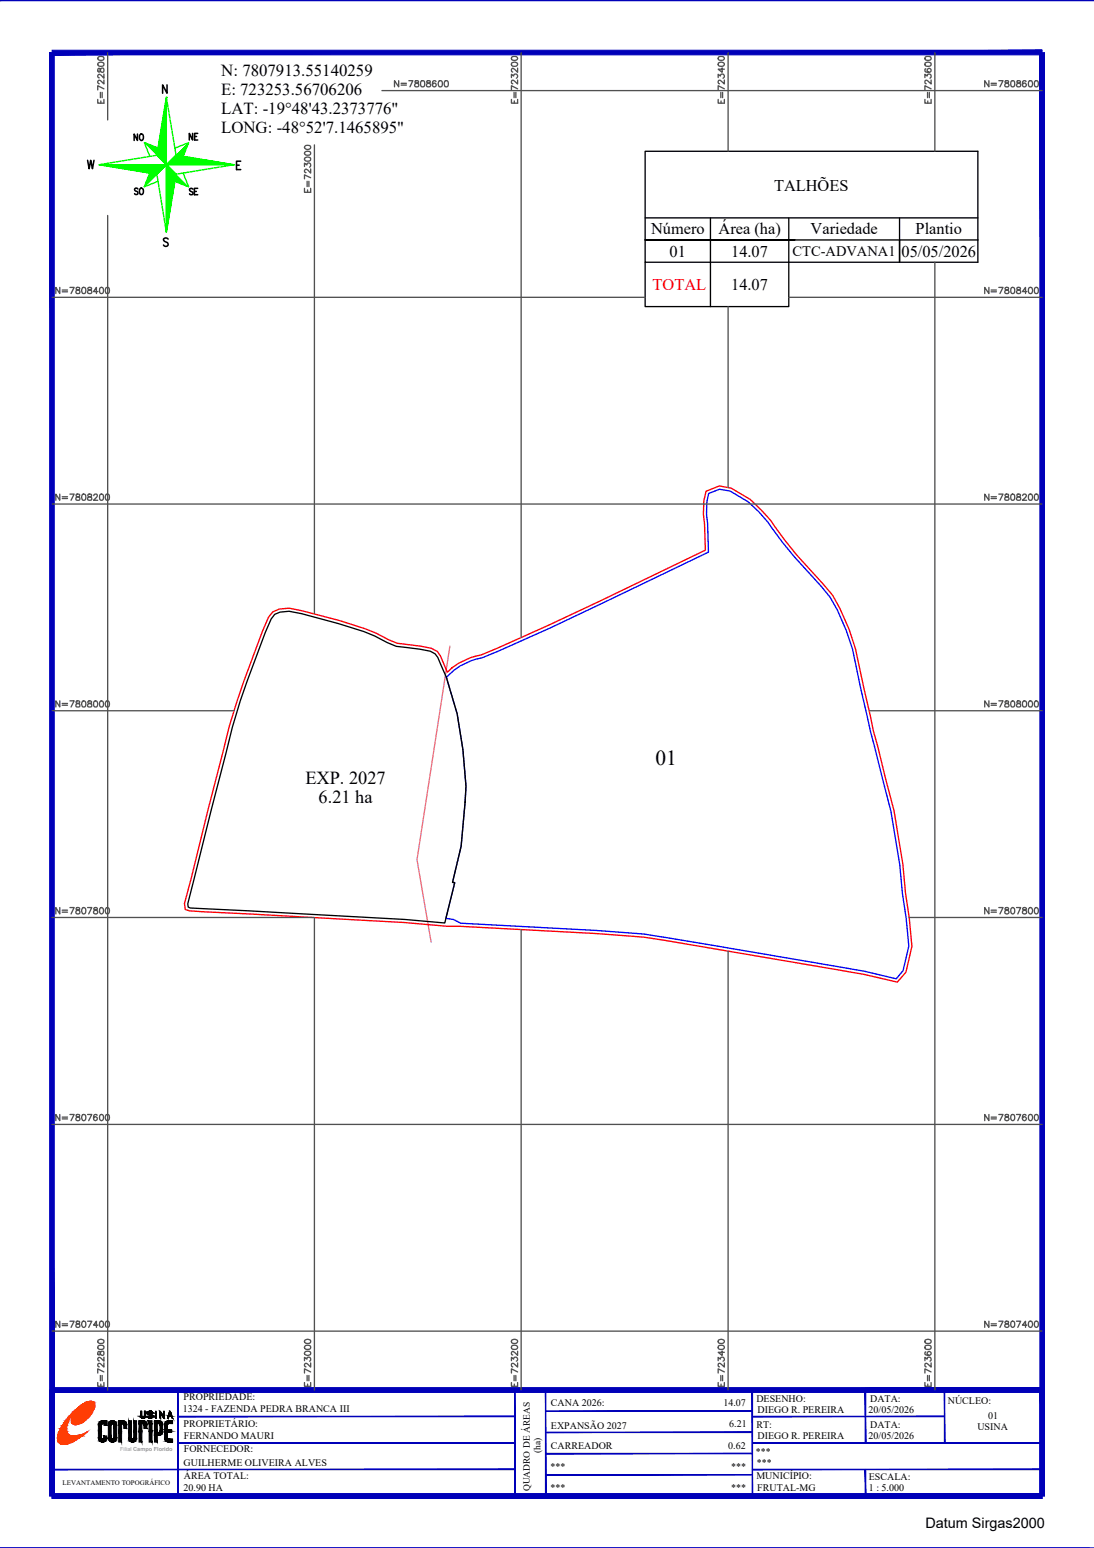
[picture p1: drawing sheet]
<svg xmlns="http://www.w3.org/2000/svg" width="210mm" height="297mm" viewBox="0 0 210 297" stroke-linecap="round" stroke-linejoin="round" font-family="sans-serif">
<defs><g id="words">
<g font-size="4.4">
<text x="24.3" y="28.2">NO</text>
<text x="34.9" y="28.2">NE</text>
<text x="15.5" y="33.5">W</text>
</g>
<text font-size="4.1" x="125.8" y="146.8">01</text>
<g font-size="4">
<text x="24.7" y="38.5">SO</text>
<text x="35.3" y="38.5">SE</text>
</g>
<g font-size="3.5">
<text x="58.6" y="150.4">EXP. 2027</text>
<text x="61.1" y="154">6.21 ha</text>
</g>
<g font-size="3.2">
<text x="42.5" y="14.6">N: 7807913.55140259</text>
<text x="42.4" y="18.3">E: 723253.56706206</text>
<text x="42.4" y="21.9">LAT: -19°48'43.2373776&quot;</text>
<text x="42.4" y="25.6">LONG: -48°52'7.1465895&quot;</text>
</g>
<g font-size="3.1">
<text x="148.5" y="36.7">TALHÕES</text>
<text x="124.9" y="45">Número</text>
<text x="137.9" y="45">Área (ha)</text>
<text x="155.5" y="45">Variedade</text>
<text x="175.7" y="45">Plantio</text>
<text x="128.5" y="49.2">01</text>
<text x="140.3" y="49.2">14.07</text>
<text x="173" y="49.3">05/05/2026</text>
<text x="140.3" y="55.6">14.07</text>
</g>
<text font-size="3.1" fill="#f00" x="125.2" y="55.6">TOTAL</text>
<g font-size="2.8">
<text x="152.1" y="49.1">CTC-ADVANA1</text>
<text x="177.5" y="293.3">Datum Sirgas2000</text>
</g>
<g font-size="1.9">
<text x="35.2" y="268.7">PROPRIEDADE:</text>
<text x="105.7" y="269.8">CANA 2026:</text>
<text x="138.8" y="269.8">14.07</text>
<text x="145.1" y="269.1">DESENHO:</text>
<text x="167" y="269.1">DATA:</text>
<text x="181.9" y="269.4">NÚCLEO:</text>
<text x="35.1" y="270.9">1324 - FAZENDA PEDRA BRANCA III</text>
<text x="35.2" y="273.8">PROPRIETÁRIO:</text>
<text x="105.7" y="274.2">EXPANSÃO 2027</text>
<text x="139.9" y="273.9">6.21</text>
<text x="145.1" y="274.1">RT:</text>
<text x="145.3" y="271">DIEGO R. PEREIRA</text>
<text x="166.7" y="271.1">20/05/2026</text>
<text x="167" y="274.1">DATA:</text>
<text x="187.5" y="274.4">USINA</text>
<text x="189.6" y="272.2">01</text>
<text x="35.2" y="281.3">GUILHERME OLIVEIRA ALVES</text>
<text x="35.3" y="278.7">FORNECEDOR:</text>
<text x="35.3" y="276.1">FERNANDO MAURI</text>
<text x="105.7" y="277.9">CARREADOR</text>
<text x="139.7" y="277.9">0.62</text>
<text x="145" y="279.2">***</text>
<text x="145.2" y="281.3">***</text>
<text x="145.3" y="276.1">DIEGO R. PEREIRA</text>
<text x="166.7" y="276.1">20/05/2026</text>
<text x="35.2" y="286">20.90 HA</text>
<text x="35.3" y="283.8">ÁREA TOTAL:</text>
<text x="105.6" y="282">***</text>
<text x="105.6" y="286.1">***</text>
<text x="140.3" y="282">***</text>
<text x="140.3" y="286.1">***</text>
<text x="145.1" y="283.8">MUNICÍPIO:</text>
<text x="145.3" y="286.1">FRUTAL-MG</text>
<text x="166.7" y="286.1">1 : 5.000</text>
<text x="166.7" y="284">ESCALA:</text>
</g>
<g font-size="1.8">
<text x="103.7" y="278.8" transform="rotate(-90 103.7 278.8)">(ha)</text>
<text x="101.7" y="286.2" transform="rotate(-90 101.7 286.2)">QUADRO DE ÁREAS</text>
</g>
<text font-size="1.3" x="12" y="284.9">LEVANTAMENTO TOPOGRÁFICO</text>
<text font-size="1.1" fill="#989898" x="23.1" y="278.4">Filial Campo Florido</text>
</g></defs>
<!-- layer: 0114001324001 -->
<path d="M85.6 129.9a11.9 11.9 0 0 1 6.9-3.7l13-5.7 30.4-14.6-.1-5.5-.2-1.7v-2.5l.4-1.5 2-.8 2.1 .3a20.6 20.6 0 0 1 8.1 7.3 94.8 94.8 0 0 0 9.4 11l1.7 2.1 1.4 2.4 1.6 3.9 1.3 3.7 3.4 15.7 3.9 15.4 1.7 10.2 .5 5.5 .8 4.8 .5 5.4-1.1 4.7-1.3 1.5-6.1-1.4-42.4-7.2-9-.7-26.1-1.3-1.4-.8-1.4-.2 1.6-6.8-.4-.1 1.7-6.9 .9-11.5-.6-7.1-1.1-6.8z" fill="none" stroke="#00f" stroke-width=".25"/>
<!-- layer: Rede eletrica -->
<path d="M86.3 124l-6.3 41 2.7 15.8" fill="none" stroke="#f0f" stroke-width=".25"/>
<path d="M52.7 117.9l1-.4 1.8-.2a101.8 101.8 0 0 1 16.4 4.7l2.4 1.3 1.7 .7 6.5 1 1 .5 .5 .6 1.6 3.8 2.1 7.1 1.1 6.8 .6 7.1-.2 3-.7 8.5-1.7 6.9 .4 .1-1.9 7.7-7.6-.7-41.2-2.2-.4-.1-.1-.7 7.3-28.8a144.6 144.6 0 0 1 8.7-25.8z" fill="none" stroke="#000" stroke-width=".25"/>
<!-- layer: TABELAS -->
<path d="M123.8 29h63.8v21.3h-63.8zM123.8 41.8h63.8M136.3 41.8v17M151.3 41.8v17h-27.5v-8.5M152.5 46h-28.7h63.8M172.6 50.3v-4.3v4.3M172.6 41.8v4.2" fill="none" stroke="#000" stroke-width=".25"/>
<!-- layer: TG -->
<path d="M0 .1h.1M0 .1h209.9M0 297h209.9" fill="none" stroke="#0000b8" stroke-width=".25"/>
<g fill="#0000b8" stroke="#0000b8" stroke-width=".19">
<path d="M10 10.5h189.9v-.9zM10 9.6h189.9l-189.9 .9z"/>
<path d="M9.5 10.1l.9 276.9v-276.9zM9.5 10.1l.9 276.9h-.9z"/>
<path d="M10 286.6v.9l189.9-.9zM10 287.5l189.9-.9v.9z"/>
<path d="M199.5 10.1v276.9h.9zM199.5 10.1h.9v276.9z"/>
</g>
<!-- layer: SETA_NORTE -->
<g fill="none" stroke="#0f0" stroke-width=".25">
<path d="M31.9 18.7h.1M31.9 18.7l1.9 11.1 11.1 1.8-11.1 1.8-1.9 11.2-1.8-11.2-11.1-1.8 11.1-1.8zM31.9 18.7v25.9M31.9 18.8v.1M31.9 19h.1M31.9 19v.1M31.9 19.2h-.1M31.9 19.3l-.1 .1M31.9 19.4l-.1 .1M31.9 19.5l-.1 .2M31.9 19.6l-.2 .2M31.9 19.8l-.2 .2"/>
<path d="M31.9 19.8l-.2 .3M31.9 20l-.2 .2M19 31.6h25.9M20.7 31.6l-.3 .2M20.7 31.6l-.2 .3M20.9 31.6l-.3 .3M21 31.6l-.3 .3M21.1 31.6l-.3 .3M21.2 31.6l-.3 .3M21.3 31.6l-.3 .3M21.5 31.6l-.4 .3M21.5 31.6l-.3 .3"/>
<path d="M21.7 31.6l-.4 .4M21.8 31.6l-.4 .4M21.9 31.6l-.4 .4M22 31.6l-.4 .4M22.1 31.6l-.4 .4M22.2 31.6l-.4 .5M22.4 31.6l-.5 .5M22.5 31.6l-.5 .5M22.6 31.6l-.5 .5M22.7 31.6l-.5 .5M22.8 31.6l-.5 .6M22.9 31.6l-.5 .6"/>
<path d="M23 31.6l-.5 .6M23.2 31.6l-.6 .6M23.3 31.6l-.6 .6M23.4 31.6l-.6 .6M23.5 31.6l-.6 .6M23.6 31.6l-.7 .6M23.7 31.6l-.6 .7M23.8 31.6l-.6 .7M24 31.6l-.8 .7M24.1 31.6l-.7 .7M24.2 31.6l-.7 .7M24.3 31.6l-.8 .8"/>
<path d="M24.4 31.6l-.7 .8M24.5 31.6l-.8 .8M24.6 31.6l-.8 .8M24.8 31.6l-.8 .8M24.9 31.6l-.9 .9M25 31.6l-.9 .9M25.1 31.6l-.8 .9M25.2 31.6l-.9 .9M25.3 31.6l-.9 .9M25.4 31.6l-.8 .9M25.6 31.6l-1 .9M25.7 31.6l-1 .9"/>
<path d="M25.8 31.6l-1 1M25.9 31.6l-1 1M26 31.6l-1 1M26.1 31.6l-1 1M26.2 31.6l-1 1M26.4 31.6l-1.1 1M26.5 31.6l-1.1 1.1M26.6 31.6l-1.1 1.1M26.7 31.6l-1.1 1.1M26.8 31.6l-1.1 1.1M26.9 31.6l-1.1 1.1M27.1 31.6l-1.2 1.2"/>
<path d="M27.2 31.6l-1.2 1.2M27.3 31.6l-1.2 1.2M27.4 31.6l-1.2 1.2M27.5 31.6l-1.2 1.2M27.6 31.6l-1.2 1.2M27.7 31.6l-1.2 1.2M27.9 31.6l-1.3 1.2M27.9 27.4l2.2 2.3M28 31.6l-1.3 1.3M28.1 31.6l-1.3 1.3M28.1 27.5l2 2.1M28.2 31.6l-1.3 1.3"/>
<path d="M28.2 27.6l1.9 1.9M28.3 31.6l-1.3 1.3M28.4 31.6l-1.3 1.3M28.5 31.6l-1.3 1.4M28.6 27.7l1.6 1.6M28.7 31.6l-1.4 1.4M28.7 33.2l-1 2.6 6.1-6-1.9 1.8 1.9 1.8M28.7 31.6l-1.3 1.4M28.8 33.2l-.1 .1M28.8 27.8l1.4 1.4M28.9 31.6l-1.4 1.4M29 31.6l-1.4 1.4"/>
<path d="M29.1 33.3l-.6 .5M29.1 31.6l-1.4 1.4M29.2 28l1 1M29.2 31.6l-1.4 1.4M29.3 31.6l-1.4 1.4M29.3 28l1 .9M29.5 31.6l-1.5 1.5M29.5 31.6l-1.4 1.5M29.5 28.1l.8 .7M29.7 31.6l-1.5 1.5M29.8 31.6l-1.5 1.5M29.9 31.6l-1.5 1.5"/>
<path d="M29.9 28.3l.4 .3M30 31.6l-1.6 1.6M30.1 29.8l1.8 1.8-1.8 1.8M30.1 31.6l-1.5 1.6M30.3 31.6l-1.6 1.6M30.4 28.4l-2.7-1 1 2.6M30.4 31.6l-1.7 1.6M30.4 34.8l-2.7 1M30.5 31.6l-1.8 1.8M30.6 31.6l-2 2M30.7 31.6l-1.7 1.7M30.8 31.6l-2.4 2.4"/>
<path d="M30.9 31.6l-2.5 2.6M31 31.6l-2.7 2.8M31.2 31.6l-3 3M31.3 31.6l-3.1 3.1M31.4 31.6l-3.3 3.3M31.5 31.6l-3.5 3.5M31.6 31.6l-3.7 3.7M31.7 31.6l-3.8 3.9M31.8 31.6l-4 4.1M31.9 23.2l-.9 .9M31.9 35.5l1.8-1.8 1.9 1.9M31.9 35.4l1.8-1.8 2.1 2.1"/>
<path d="M31.9 20.1l-.2 .2M31.9 20.2l-.3 .3M31.9 20.3l-.3 .3M31.9 20.4l-.3 .4M31.9 20.5l-.3 .4M31.9 20.6l-.4 .4M31.9 20.8l-.4 .4M31.9 20.9l-.4 .4M31.9 21l-.4 .4M31.9 21.1l-.4 .5M31.9 21.2l-.4 .5M31.9 21.3l-.5 .6"/>
<path d="M31.9 21.4l-.5 .6M31.9 21.6l-.5 .5M31.9 21.7l-.6 .6M31.9 21.8l-.6 .6M31.9 21.9l-.6 .6M31.9 22l-.6 .7M31.9 22.1l-.7 .7M31.9 22.3l-.7 .7M31.9 22.4l-.7 .7M31.9 22.5l-.7 .7M31.9 22.6l-.7 .8M31.9 22.7l-.7 .8"/>
<path d="M31.9 22.8l-.8 .9M31.9 22.9l-.8 .9M31.9 23.1l-.8 .8M31.9 23.3l-.9 .9M31.9 23.4l-.9 .9M31.9 23.5l-.9 1M31.9 23.6l-1 1M31.9 23.7l-1 1.1M31.9 23.9l-1 1M31.9 24l-1 1M31.9 24.1l-1 1M31.9 24.2l-1 1.1"/>
<path d="M31.9 24.3l-1.1 1.1M31.9 24.4l-1.1 1.2M31.9 24.5l-1.1 1.2M31.9 24.7l-1.1 1.2M31.9 24.8l-1.2 1.2M31.9 24.9l-1.2 1.2M31.9 25l-1.2 1.2M31.9 25.1l-1.3 1.3M31.9 25.2l-1.3 1.3M31.9 25.3l-1.3 1.4M31.9 25.5l-1.3 1.3M31.9 25.6l-1.3 1.3"/>
<path d="M31.9 25.7l-1.3 1.4M31.9 25.8l-1.4 1.4M31.9 25.9l-1.4 1.4M31.9 26l-1.4 1.5M31.9 26.1l-1.4 1.5M31.9 26.3l-1.5 1.5M31.9 26.4l-1.5 1.5M31.9 26.5l-1.5 1.5M31.9 26.6l-1.5 1.6M31.9 26.7l-1.5 1.6M31.9 26.8l-1.6 1.6M31.9 27l-1.6 1.6-.2-.3"/>
<path d="M31.9 27l-1.6 1.7-.6-.5M31.9 27.2l-1.6 1.7M31.9 27.3l-1.7 1.7M31.9 27.4l-1.7 1.7-1.2-1.2M31.9 27.5l-1.7 1.7M31.9 27.6l-1.7 1.8-1.8-1.7M31.9 27.8l-1.8 1.7M31.9 27.8l-1.8 1.9M31.9 28l-1.8 1.8M31.9 28.1l-1.7 1.7M31.9 28.2l-1.7 1.7M31.9 28.3l-1.6 1.7"/>
<path d="M31.9 28.4l-1.5 1.6M31.9 28.6l-1.5 1.5M31.9 28.6l-1.4 1.5M31.9 28.8l-1.4 1.4M31.9 28.9l-1.3 1.4M31.9 29l-1.3 1.3M31.9 29.1l-1.2 1.2M31.9 29.2l-1.2 1.2M31.9 29.3l-1.1 1.2M31.9 29.4l-1 1.2M31.9 29.6l-1 1M31.9 29.7l-.9 .9"/>
<path d="M31.9 29.8l-.9 .9M31.9 29.9l-.8 .9M31.9 30l-.7 .8M31.9 30.1l-.7 .8M31.9 30.3l-.6 .6M31.9 30.4l-.6 .6M31.9 30.5l-.5 .6M31.9 30.6l-.4 .5M31.9 30.7l-.4 .4M31.9 30.8l-.4 .4M31.9 30.9l-.3 .4M31.9 31.1l-.2 .2"/>
<path d="M31.9 31.2l-.2 .2M31.9 31.3l-.1 .1M31.9 31.4l-.1 .1M31.9 31.5v.1M32 31.7h-.1M32 31.7l-.1 .2M32.1 31.8l-.2 .2M32.2 31.9l-.3 .2M32.3 31.9l-.4 .3M32.3 31.9l-.4 .4M32.3 32l-.4 .4M32.4 32.1l-.5 .4"/>
<path d="M32.5 32.1l-.6 .6M32.5 32.2l-.6 .6M32.6 32.2l-.7 .7M32.6 32.3l-.7 .7M32.7 32.4l-.8 .7M32.7 39.9l-.8 .8M32.7 39.8l-.8 .7M32.8 39.6l-.9 .8M32.8 39.5l-.9 .8M32.8 32.4l-.9 .8M32.8 39.4l-.9 .8M32.8 39.2l-.9 .9"/>
<path d="M32.8 32.5l-.9 .8M32.9 39.1l-1 .9M32.9 38.9l-1 1M32.9 32.5l-1 1M32.9 38.8l-1 .9M32.9 38.7l-1 1M32.9 38.5l-1 1M32.9 38.4l-1 1M32.9 32.6l-1 1M33 38.3l-1.1 1M33 38.1l-1.1 1.1M33 32.7l-1.1 1"/>
<path d="M33 38l-1.1 1.1M33 32.7l-1.1 1.1M33.1 37.8l-1.2 1.1M33.1 37.7l-1.2 1.1M33.1 37.6l-1.2 1.1M33.1 37.5l-1.2 1.1M33.1 32.8l-1.2 1.1M33.1 37.3l-1.2 1.2M33.1 37.2l-1.2 1.2M33.1 32.8l-1.2 1.2M33.2 37l-1.3 1.3M33.2 36.9l-1.3 1.2"/>
<path d="M33.2 32.9l-1.3 1.2M33.2 36.7l-1.3 1.3M33.2 36.6l-1.3 1.3M33.3 36.5l-1.4 1.3M33.3 36.4l-1.4 1.3M33.3 32.9l-1.4 1.4M33.3 36.2l-1.4 1.4M33.3 36.1l-1.4 1.4M33.3 33l-1.4 1.4M33.4 35.9l-1.5 1.5M33.4 35.8l-1.5 1.4M33.4 35.7l-1.5 1.4"/>
<path d="M33.4 33l-1.5 1.5M33.4 35.5l-1.5 1.5M33.4 35.4l-1.5 1.5M33.4 33.1l-1.5 1.5M33.5 35.2l-1.6 1.6M33.5 35.1l-1.6 1.5M33.5 33.2l-1.6 1.5M33.5 28.4l2.7-1-1.1 2.6M33.5 35l-1.6 1.6M33.5 34.8l-1.6 1.6M33.6 33.2l-1.7 1.6M33.6 34.7v.1"/>
<path d="M33.6 34.4l-1.7 1.7M33.6 33.3l-1.7 1.7M33.6 34.5l.6 .5M33.6 34.4l.7 .7M33.7 34.1l-1.8 1.7M33.7 34l-1.8 1.8M33.7 33.3l-1.8 1.8M33.7 34.2l1 1M33.7 34.1l1.2 1.2M33.7 34l1.4 1.4M33.7 33.8l1.7 1.7M33.7 33.4l-1.8 1.8"/>
<path d="M33.7 33.5l2.3 2.3M33.8 34.9l-.2-.2-1.7 1.6M33.8 33.5l-1.9 1.8M33.9 29.8l-1.8 1.8M34 35l-.4-.4-1.7 1.6M34 29.8l-1.8 1.8M34.3 29.9l-1.7 1.7M34.5 35.2l-.9-.9-1.7 1.7M34.6 29.9l-1.7 1.7M35 30l-1.7 1.6M35.1 30l-1.7 1.6M35.1 33.2l1.1 2.6-2.7-1"/>
<path d="M35.1 30h.1M35.2 30l-1.6 1.6M35.2 29.7l-.2 .3M35.3 35.5l-1.6-1.6-1.8 1.7M35.3 30l-1.6 1.6M35.3 29.6l-2.1 2M35.3 30l-1.5 1.6M35.3 29.4l-2.2 2.2M35.4 29.2l-.7 .7M35.5 30l-1.6 1.6M35.5 29l-2.5 2.6M35.6 30.1l-1.6 1.5"/>
<path d="M35.6 28.9l-1.1 1M35.6 30.1l-1.5 1.5M35.6 28.6l-2.8 3M35.7 28.5l-3.1 3.1M35.8 30.1l-1.6 1.5M35.8 28.3l-1.6 1.5M35.9 30.1l-1.5 1.5M35.9 28.1l-3.5 3.5M35.9 30.1l-1.4 1.5M35.9 27.9l-3.6 3.7M36 27.7l-2 2.1M36.1 30.2l-1.5 1.4"/>
<path d="M36.1 27.5l-2.2 2.3M36.2 30.2l-1.5 1.4M36.2 30.2l-1.4 1.4M36.4 30.2l-1.5 1.4M36.4 30.2l-1.3 1.4M36.5 30.2l-1.3 1.4M36.6 30.3l-1.3 1.3M36.7 30.3l-1.3 1.3M36.8 30.3l-1.3 1.3M36.9 30.3l-1.3 1.3M37 30.3l-1.3 1.3M37.1 30.3l-1.2 1.3"/>
<path d="M37.2 30.3l-1.2 1.3M37.3 30.4l-1.2 1.2M37.4 30.4l-1.2 1.2M37.5 30.4l-1.2 1.2M37.6 30.4l-1.2 1.2M37.7 30.4l-1.2 1.2M37.8 30.4l-1.1 1.2M37.9 30.5l-1.1 1.1M38 30.5l-1.1 1.1M38.1 30.5l-1.1 1.1M38.2 30.5l-1.1 1.1M38.3 30.5l-1.1 1.1"/>
<path d="M38.4 30.6l-1.1 1M38.5 30.6l-1 1M38.6 30.6l-1.1 1M38.7 30.6l-1 1M38.8 30.6l-1 1M38.9 30.6l-1 1M39 30.6l-1 1M39.1 30.6l-1 1M39.2 30.7l-.9 .9M39.3 30.7l-.9 .9M39.4 30.7l-.9 .9M39.5 30.7l-.9 .9"/>
<path d="M39.6 30.7l-.9 .9M39.7 30.8l-.9 .8M39.8 30.8l-.9 .8M39.9 30.8l-.8 .8M40 30.8l-.8 .8M40.1 30.8l-.8 .8M40.2 30.8l-.8 .8M40.3 30.8l-.8 .8M40.4 30.8l-.8 .8M40.5 30.9l-.7 .7M40.6 30.9l-.8 .7M40.7 30.9l-.7 .7"/>
<path d="M40.8 30.9l-.7 .7M40.9 30.9l-.7 .7M41 31l-.7 .6M41.1 31l-.7 .6M41.1 31l-.5 .6M41.2 31l-.6 .6M41.4 31l-.6 .6M41.4 31.1l-.5 .5M41.5 31.1l-.5 .5M41.7 31.1l-.6 .5M41.7 31.1l-.5 .5M41.8 31.1l-.4 .5"/>
<path d="M42 31.1l-.6 .5M42 31.1l-.4 .5M42.1 31.1l-.4 .5M42.2 31.2l-.4 .4M42.3 31.2l-.4 .4M42.4 31.2l-.4 .4M42.5 31.2l-.4 .4M42.6 31.2l-.4 .4M42.7 31.3l-.3 .3M42.8 31.3l-.3 .3M42.9 31.3l-.3 .3M43 31.3l-.3 .3"/>
<path d="M43.1 31.3l-.3 .3M43.2 31.3l-.3 .3M43.3 31.4l-.2 .2M43.4 31.4l-.2 .2M43.5 31.4l-.2 .2M43.6 31.4l-.2 .2M43.7 31.4l-.2 .2M43.8 31.4l-.2 .2M43.9 31.4l-.2 .2M44 31.4l-.1 .2M44.1 31.5l-.1 .1M44.2 31.5l-.1 .1"/>
<path d="M44.3 31.5l-.1 .1M44.4 31.5l-.1 .1M44.5 31.5l-.1 .1M44.6 31.6h-.1M44.7 31.6h.1M44.8 31.6h.1M31.9 44.4h.1M32 44.3h-.1M32 44.1l-.1 .1M32 44l-.1 .1M32 43.9l-.1 .1M32.1 43.7l-.2 .2"/>
<path d="M32.1 43.6l-.2 .2M32.1 43.5l-.2 .1M32.1 43.3l-.2 .2M32.2 43.2l-.3 .2M32.2 43l-.3 .3M32.2 42.9l-.3 .3M32.2 42.8l-.3 .3M32.3 42.7l-.4 .3M32.3 42.5l-.4 .3M32.3 42.4l-.4 .3M32.3 42.2l-.4 .4M32.3 42.1l-.4 .4"/>
<path d="M32.4 41.9l-.5 .5M32.4 41.8l-.5 .5M32.4 41.7l-.5 .4M32.4 41.6l-.5 .4M32.5 41.4l-.6 .5M32.5 41.3l-.6 .5M32.5 41.1l-.6 .6M32.5 41l-.6 .6M32.6 40.8l-.7 .7M32.6 40.7l-.7 .6M32.6 40.6l-.7 .6M32.6 40.5l-.7 .6"/>
<path d="M32.6 40.3l-.7 .7M32.6 40.2l-.7 .7M32.7 40l-.8 .8"/>
</g>
<!-- layer: TEXTO_DIVERSOS -->
<path d="M32 16.3v1.6l-.8-1.6v1.6M45.4 31.7h.5M46.2 30.9h-.8v1.6h.8M32.3 45.9a.48 .48 0 0 0-.5-.2 .48 .48 0 0 0-.4 .3l.6 .5a.45 .45 0 0 1 .1 .8 .45 .45 0 0 1-.7-.3" fill="none" stroke="#000" stroke-width=".3"/>
<!-- layer: Margem -->
<g fill="#0000b8" stroke="#0000b8" stroke-width=".19">
<path d="M98.7 266.7l.1 20.1v-20.1zM98.7 266.7l.1 20.1h-.1z"/>
<path d="M10 281.9h88.8zM10 282l88.8-.1z"/>
<path d="M144.4 281.9h55.5zM144.4 282l55.5-.1z"/>
<path d="M34.1 276.8h64.7zM34.1 276.9l64.7-.1z"/>
<path d="M144.4 276.8h55.6zM144.4 276.9l55.6-.1z"/>
<path d="M34.1 271.8h64.7zM34.1 271.9l64.7-.1z"/>
<path d="M34.1 266.7l.1 20.3zM34.1 266.7l.1 20.3z"/>
<path d="M104.6 266.7l.1 20.1zM104.6 266.7l.1 20.1z"/>
<path d="M144.3 266.7l.1 20.1zM144.3 266.7l.1 20.1z"/>
<path d="M166 282l.1 5v-5zM166 282l.1 5h-.1z"/>
<path d="M144.4 271.8h36.8zM144.4 271.9l36.8-.1z"/>
<path d="M181.2 266.7l.1 10.2zM181.2 266.7l.1 10.2z"/>
<path d="M166 266.7v10.2h.1zM166 266.7h.1v10.2z"/>
<path d="M104.7 270.7h39.7zM104.7 270.8l39.7-.1z"/>
<path d="M104.7 274.8h39.7zM104.7 274.9l39.7-.1z"/>
<path d="M104.7 278.9h39.7zM104.7 279l39.7-.1z"/>
<path d="M104.7 282.9h39.7zM104.7 283l39.7-.1z"/>
<path d="M199.5 266.7l.9 20.3v-20.3zM199.5 266.7l.9 20.3h-.9z"/>
<path d="M10 287.5h189.9v-.9zM10 286.6h189.9l-189.9 .9z"/>
<path d="M9.5 266.7v20.3h.9zM9.5 266.7h.9v20.3z"/>
<path d="M10 266.3v.9l189.9-.9zM10 267.2l189.9-.9v.9z"/>
</g>
<g fill="#000" stroke="#000" stroke-width=".19">
<path d="M21.2 272.7h.8zM21.5 272.6h.2zM23.5 273.2h.8zM23.7 273.2h.6zM27.4 273.2h.8zM27.6 272h.2zM28.4 271.3h.2zM30.6 273.2h.6zM30.6 274.9h.6z"/>
<path d="M18.9 275.9h.6zM18.9 275.9h.6z"/>
<path d="M18.9 276h.6zM18.9 276h.6z"/>
<path d="M18.9 274.6l.6 1.3v-1.3zM18.9 274.6l.6 1.3h-.6z"/>
<path d="M18.9 275.9l.6 .1zM18.9 275.9l.6 .1z"/>
<path d="M18.9 276h.6zM18.9 276h.6z"/>
<path d="M18.9 276h.6zM18.9 276h.6z"/>
<path d="M18.9 273.3l.6 .1zM18.9 273.4h.6z"/>
<path d="M18.9 273.4h.6zM18.9 273.4h.6z"/>
<path d="M18.9 273.4l.6 1.2v-1.2zM18.9 273.4l.6 1.2h-.6z"/>
<path d="M18.9 276l.6 .1zM18.9 276l.6 .1z"/>
<path d="M18.9 273.2l.6 .1zM18.9 273.2l.6 .1z"/>
<path d="M18.9 273.3h.6zM18.9 273.3h.6z"/>
<path d="M18.9 276.1h.7zM18.9 276.1h.7z"/>
<path d="M18.9 276.1h.7zM18.9 276.1h.7z"/>
<path d="M18.9 273.2h.7zM18.9 273.2h.7z"/>
<path d="M18.9 273.2h.7zM18.9 273.2h.6zM18.9 273.2h.6zM18.9 273.2h.6z"/>
<path d="M18.9 273.2h.7zM18.9 273.2h.7z"/>
<path d="M18.9 276.1h.7zM18.9 276.1h.7z"/>
<path d="M18.9 276.1h.8zM18.9 276.1h.8z"/>
<path d="M18.9 273.2h.8zM18.9 273.2h.7z"/>
<path d="M19.5 276.7h.4zM19.5 276.7h.3z"/>
<path d="M19.9 275.9h.6zM19.9 275.9h.6z"/>
<path d="M19.3 276.6h.7zM19.3 276.6l.6 .1z"/>
<path d="M19.2 276.5h1zM19.2 276.5l.8 .1z"/>
<path d="M19.1 276.5h1.2zM19.1 276.5h1.1z"/>
<path d="M19 276.3l1.3 .2 .1-.2zM19 276.3l1.3 .2h-1.2z"/>
<path d="M19.9 276.1h.5zM19.8 276.1h.6z"/>
<path d="M19.8 276.1h.6zM19.8 276.1h.6z"/>
<path d="M19.8 276.1h.6zM19.8 276.1h.6z"/>
<path d="M19.8 276.1h.6zM19.7 276.1h.7z"/>
<path d="M18.9 276.1l1.5 .1zM18.9 276.1l1.5 .1z"/>
<path d="M19 276.2l1.4 .1v-.1zM19 276.2l1.4 .1h-1.4z"/>
<path d="M19.9 275.5l.6 .4v-.4zM19.9 275.5l.6 .4h-.6z"/>
<path d="M19.9 275.9l.6 .1zM19.9 275.9l.6 .1z"/>
<path d="M19.9 276h.6zM19.9 276h.6z"/>
<path d="M19.9 276h.6zM19.9 276h.6z"/>
<path d="M19.9 276h.6zM19.9 276h.6z"/>
<path d="M19.9 276h.6zM19.9 276l.5 .1z"/>
<path d="M19.7 272.6h.8zM19.5 272.6h1z"/>
<path d="M19.5 272.6l1 .1zM19.4 272.7h1.1z"/>
<path d="M19.4 272.7h1.1zM19.3 272.7h1.2z"/>
<path d="M19.3 272.7l1.2 .2v-.2zM19.3 272.7l1.2 .2h-1.4z"/>
<path d="M19.1 272.9l1.4 .1zM19.1 272.9l1.4 .1h-1.5z"/>
<path d="M19 273l1.5 .1v-.1zM19 273l1.5 .1h-1.5z"/>
<path d="M19 273.1l1.5 .1zM19 273.1l1.5 .1z"/>
<path d="M19.9 273.2l.6 .3v-.3zM19.9 273.2l.6 .3h-.6z"/>
<path d="M20.8 275.9h.5zM20.8 275.9h.5z"/>
<path d="M20.8 273.4l.5 2.5v-2.5zM20.8 273.4l.5 2.5h-.5z"/>
<path d="M20.8 275.9l.6 .1zM20.8 275.9l.6 .1z"/>
<path d="M20.8 273.3h.6zM20.8 273.3h.6z"/>
<path d="M20.8 273.3l.6 .1zM20.8 273.3l.6 .1z"/>
<path d="M20.8 273.4h.6zM20.8 273.4h.5zM20.8 273.4h.5zM20.8 273.4h.5z"/>
<path d="M20.8 276h.6zM20.8 276h.6z"/>
<path d="M20.8 276h.6zM20.8 276h.6z"/>
<path d="M20.8 273.2h.6zM20.8 273.2l.6 .1z"/>
<path d="M20.8 276h.6zM20.8 276h.6z"/>
<path d="M20.8 276l.6 .1zM20.8 276l.6 .1z"/>
<path d="M20.8 276.1h.7zM20.8 276.1h.7z"/>
<path d="M20.8 273.2h.7zM20.8 273.2h.7z"/>
<path d="M20.8 273.2h.7zM20.8 273.2h.7z"/>
<path d="M20.8 273.2h.7zM20.8 273.2h.6zM20.8 273.2h.6zM20.8 273.2h.6z"/>
<path d="M20.8 276.1h.7zM20.8 276.1h.7z"/>
<path d="M20.8 276.1h.7zM20.8 276.1h.7z"/>
<path d="M20.8 273.2h.7zM20.8 273.2h.7z"/>
<path d="M20.8 276.1h.7zM20.8 276.1h.7z"/>
<path d="M21.6 272.6h.1zM21.5 272.6h.2zM21.4 272.6h.3z"/>
<path d="M21.4 272.6l.5 .1zM21.3 272.7h.6z"/>
<path d="M21.8 276h.6zM21.8 276h.6z"/>
<path d="M21.8 275.9h.6zM21.8 275.9h.6z"/>
<path d="M21.4 276.7h.4zM21.4 276.7h.3z"/>
<path d="M21.3 272.7h.6zM21.3 272.7h.6z"/>
<path d="M21.3 272.7h.7zM21.2 272.7h.8zM21.1 272.7h.9z"/>
<path d="M21.2 276.6h.7zM21.2 276.6l.6 .1z"/>
<path d="M21.1 272.7l1 .1zM21.1 272.7l1 .1h-1.1z"/>
<path d="M21.1 276.5h1zM21.1 276.5l.8 .1z"/>
<path d="M21 272.8l1.1 .1zM21 272.8l1.1 .1z"/>
<path d="M21 272.9h1.2zM21 272.9h1.2z"/>
<path d="M21 276.5h1.2zM21 276.5h1.1z"/>
<path d="M21 272.9l1.2 .1zM21 272.9l1.2 .1z"/>
<path d="M20.9 273h1.4zM20.9 273h1.4z"/>
<path d="M20.9 273l1.4 .1zM20.9 273l1.4 .1z"/>
<path d="M20.9 276.3l1.3 .2 .1-.2zM20.9 276.3l1.3 .2h-1.2z"/>
<path d="M20.9 273.1l1.5 .1zM20.9 273.1l1.5 .1zM20.8 273.2h1.6zM20.8 273.2h1.6z"/>
<path d="M20.8 276.2l1.5 .1v-.1zM20.8 276.2l1.5 .1h-1.4z"/>
<path d="M21.6 273.2h.8zM21.6 273.2h.8z"/>
<path d="M21.6 273.2h.8zM21.6 273.2h.8z"/>
<path d="M21.7 273.2h.7zM21.7 273.2h.7z"/>
<path d="M21.7 273.2h.7zM21.7 273.2h.7z"/>
<path d="M21.8 273.2l.6 .1zM21.8 273.2l.6 .1z"/>
<path d="M21.8 273.3h.6zM21.8 273.3h.6zM21.8 273.3h.6zM21.8 273.3h.6z"/>
<path d="M21.8 273.3l.6 .1zM21.8 273.3l.6 .1z"/>
<path d="M21.8 273.4h.6zM21.8 273.4h.6z"/>
<path d="M21.8 276h.6zM21.8 276h.6z"/>
<path d="M21.8 276h.6zM21.8 276h.6z"/>
<path d="M21.8 276l.6 .1zM21.8 276l.6 .1z"/>
<path d="M21.8 276.1h.6zM21.7 276.1h.7z"/>
<path d="M21.7 276.1h.7zM21.7 276.1h.7z"/>
<path d="M21.7 276.1h.7zM21.6 276.1h.8z"/>
<path d="M21.6 276.1h.8zM21.6 276.1h.8z"/>
<path d="M20.8 276.1h1.6zM20.8 276.1l1.5 .1z"/>
<path d="M21.8 273.4l.6 .1zM21.8 273.4l.6 .1z"/>
<path d="M21.8 273.5l.6 2.4v-2.4zM21.8 273.5l.6 2.4h-.6z"/>
<path d="M21.8 275.9h.6zM21.8 275.9h.6z"/>
<path d="M21.8 275.9h.6zM21.8 275.9l.6 .1z"/>
<path d="M22.8 273.2l.5 1.4v-1.4zM22.8 273.2l.5 1.4h-.5z"/>
<path d="M22.8 274.6l.5 2.1v-2.1zM22.8 274.6l.5 2.1h-.5z"/>
<path d="M22.8 272.6h.9zM22.8 272.6h.9z"/>
<path d="M22.8 272.6l1 .1zM22.8 272.6l1 .1z"/>
<path d="M22.8 272.7h1.1zM22.8 272.7h1.1z"/>
<path d="M22.8 272.7l1.2 .1zM22.8 272.7l1.2 .1z"/>
<path d="M22.8 272.8l1.3 .1zM22.8 272.8l1.3 .1z"/>
<path d="M22.8 272.9l1.4 .1-.1-.1zM22.8 272.9l1.4 .1h-1.4z"/>
<path d="M22.8 273l1.5 .2-.1-.2zM22.8 273l1.5 .2h-1.5zM22.8 273.2h1.5zM22.8 273.2h1.5z"/>
<path d="M23.5 273.2h.8zM23.5 273.2h.8zM23.5 273.2h.8z"/>
<path d="M23.6 273.2h.7zM23.6 273.2h.7z"/>
<path d="M23.6 273.2h.7zM23.6 273.2h.7zM23.7 273.2h.6z"/>
<path d="M23.7 273.2l.6 .1zM23.7 273.2l.6 .1z"/>
<path d="M23.7 273.3h.6zM23.7 273.3h.6zM23.7 273.3h.6zM23.7 273.3h.6z"/>
<path d="M23.7 273.3l.6 .1zM23.7 273.3l.6 .1z"/>
<path d="M23.7 273.4h.6zM23.7 273.4h.6z"/>
<path d="M23.7 273.4l.6 .1zM23.7 273.4l.6 .1z"/>
<path d="M23.7 273.5l.6 .6v-.6zM23.7 273.5l.6 .6h-.6z"/>
<path d="M24.7 276h.5zM24.7 276h.5z"/>
<path d="M24.7 276.1h.6zM24.7 276.1h.6z"/>
<path d="M24.7 276.1h.7zM24.7 276.1h.7z"/>
<path d="M24.7 272.6l.5 2v-2zM24.7 272.6l.5 2h-.5z"/>
<path d="M24.7 274.6l.5 1.4v-1.4zM24.7 274.6l.5 1.4h-.5z"/>
<path d="M24.7 276h.5zM24.7 276h.5z"/>
<path d="M24.7 276h.6zM24.7 276h.6z"/>
<path d="M24.7 276l.6 .1zM24.7 276l.6 .1z"/>
<path d="M24.7 276.1h.6zM24.7 276.1h.6z"/>
<path d="M24.7 276.1h.7zM24.7 276.1h.7z"/>
<path d="M24.7 276.1h.7zM24.7 276.1h.7z"/>
<path d="M25.6 276.1h.6zM25.6 276.1h.6z"/>
<path d="M25.7 276h.5zM25.7 276h.5z"/>
<path d="M25.2 276.7h.5zM25.2 276.7h.3z"/>
<path d="M25.1 276.6h.7zM25.1 276.6l.6 .1z"/>
<path d="M25 276.5h.9zM25 276.5l.8 .1z"/>
<path d="M24.8 276.5h1.2zM24.8 276.5h1.1z"/>
<path d="M24.8 276.3l1.2 .2 .1-.2zM24.8 276.3l1.2 .2h-1.2z"/>
<path d="M25.6 276.1h.6zM25.6 276.1h.6z"/>
<path d="M25.6 276.1h.6zM25.5 276.1h.7z"/>
<path d="M25.5 276.1h.7zM25.5 276.1h.7z"/>
<path d="M25.5 276.1h.7zM25.4 276.1h.8z"/>
<path d="M24.7 276.1l1.5 .1zM24.7 276.1l1.5 .1z"/>
<path d="M24.7 276.2l1.4 .1 .1-.1zM24.7 276.2l1.4 .1h-1.3z"/>
<path d="M25.7 274.6l.5 1.4v-1.4zM25.7 274.6l.5 1.4h-.5z"/>
<path d="M25.7 276h.5zM25.7 276h.5z"/>
<path d="M25.6 276h.6zM25.6 276h.6z"/>
<path d="M25.6 276l.6 .1zM25.6 276l.6 .1z"/>
<path d="M25.7 272.6l.5 2v-2zM25.7 272.6l.5 2h-.5z"/>
<path d="M27 271.8h.2zM27 271.8h.2z"/>
<path d="M27.1 271.9h.1zM27.1 271.9h.1z"/>
<path d="M27.1 271.9h.2zM27.1 271.9h.2z"/>
<path d="M27 270.8l.2 1v-1zM27 270.8l.2 1h-.2z"/>
<path d="M27 271.8h.2zM27 271.8h.2z"/>
<path d="M27 271.8l.2 .1zM27 271.8l.2 .1z"/>
<path d="M27.1 271.9h.1zM27.1 271.9h.1z"/>
<path d="M27.1 271.9h.2zM27.1 271.9h.2z"/>
<path d="M26.7 273.2l.5 1.4v-1.4zM26.7 273.2l.5 1.4h-.5z"/>
<path d="M26.7 274.6l.5 2.1v-2.1zM26.7 274.6l.5 2.1h-.5z"/>
<path d="M27.1 271.9h.2zM27.1 271.9h.2z"/>
<path d="M27.1 271.9l.2 .1zM27.1 271.9l.2 .1z"/>
<path d="M27.1 272h.2zM27.1 272h.2z"/>
<path d="M27.1 272h.3zM27.1 272h.3z"/>
<path d="M26.7 272.6h.8zM26.7 272.6h.8z"/>
<path d="M26.7 272.6l1 .1zM26.7 272.6l1 .1z"/>
<path d="M27.3 272.1h.3zM27.3 272.1h.2z"/>
<path d="M27.6 271.9h.3zM27.6 271.9h.3z"/>
<path d="M27.3 272.1h.3zM27.3 272.1h.3z"/>
<path d="M27.7 271.9h.2zM27.7 271.9h.2z"/>
<path d="M27.2 272.1h.5zM27.2 272.1h.4z"/>
<path d="M26.7 272.7h1.1zM26.7 272.7h1.1z"/>
<path d="M27.7 271.8h.2zM27.7 271.8h.2z"/>
<path d="M27.2 272.1h.6zM27.2 272.1h.5z"/>
<path d="M27.6 272h.2zM27.6 272h.2zM27.5 272h.3z"/>
<path d="M27.1 272h.7zM27.1 272h.7z"/>
<path d="M27.1 272h.7zM27.1 272l.7 .1z"/>
<path d="M26.7 272.7l1.2 .1zM26.7 272.7l1.2 .1z"/>
<path d="M27.7 271.9h.2zM27.7 271.9h.2z"/>
<path d="M27.6 271.9h.3zM27.6 271.9h.3z"/>
<path d="M27.6 271.9h.3zM27.6 271.9l.2 .1z"/>
<path d="M27.7 270.8l.2 1v-1zM27.7 270.8l.2 1h-.2z"/>
<path d="M27.7 271.8h.2zM27.7 271.8h.2z"/>
<path d="M27.7 271.8l.2 .1zM27.7 271.8l.2 .1z"/>
<path d="M27.7 271.9h.2zM27.7 271.9h.2z"/>
<path d="M27.7 271.9h.2zM27.7 271.9h.2z"/>
<path d="M26.7 272.8l1.3 .1zM26.7 272.8l1.3 .1z"/>
<path d="M26.7 272.9l1.4 .1-.1-.1zM26.7 272.9l1.4 .1h-1.4z"/>
<path d="M26.7 273l1.5 .2-.1-.2zM26.7 273l1.5 .2h-1.5zM26.7 273.2h1.5zM26.7 273.2h1.5z"/>
<path d="M27.4 273.2h.8zM27.4 273.2h.8zM27.4 273.2h.8z"/>
<path d="M27.5 273.2h.7zM27.5 273.2h.7z"/>
<path d="M27.5 273.2h.7zM27.5 273.2h.7zM27.6 273.2h.6zM27.6 273.2h.6z"/>
<path d="M27.6 273.2l.6 .1zM27.6 273.2l.6 .1z"/>
<path d="M27.6 273.3h.6zM27.6 273.3h.6zM27.6 273.3h.6zM27.6 273.3h.6z"/>
<path d="M27.6 273.3l.6 .1zM27.6 273.3l.6 .1z"/>
<path d="M27.6 273.4h.6zM27.6 273.4h.6z"/>
<path d="M27.6 273.4l.6 .1zM27.6 273.4l.6 .1z"/>
<path d="M27.6 273.5l.6 .6v-.6zM27.6 273.5l.6 .6h-.6z"/>
<path d="M28.4 271h.2zM28.4 271h.2zM28.4 271h.2zM28.4 271h.2z"/>
<path d="M28.4 271h.2zM28.4 271h.2zM28.4 271h.2zM28.4 271h.2z"/>
<path d="M28.4 271h.3zM28.4 271h.3z"/>
<path d="M28.4 271h.3zM28.4 271h.3z"/>
<path d="M28.4 272h.3zM28.4 272h.3z"/>
<path d="M28.4 272h.3zM28.4 272h.3z"/>
<path d="M28.4 272h.8zM28.4 272h.8z"/>
<path d="M28.4 271.8h.2zM28.4 271.8h.2z"/>
<path d="M28.4 271l.2 .1zM28.4 271l.2 .1z"/>
<path d="M28.4 271.1h.2zM28.4 271.1h.1zM28.4 271.1h.1zM28.4 271.1h.1z"/>
<path d="M28.4 271.1h.2zM28.4 271.1h.2z"/>
<path d="M28.4 271.1l.2 .1zM28.4 271.1l.2 .1z"/>
<path d="M28.4 271.2h.2zM28.4 271.2h.2zM28.4 271.2h.2zM28.4 271.2h.2z"/>
<path d="M28.4 271.2l.2 .1zM28.4 271.2l.2 .1zM28.4 271.3h.2z"/>
<path d="M28.4 271l.2 .1zM28.4 271l.2 .1z"/>
<path d="M28.4 271.1h.2zM28.4 271.1h.1zM28.4 271.1h.1zM28.4 271.1h.1z"/>
<path d="M28.4 271.1h.2zM28.4 271.1h.2z"/>
<path d="M28.4 271.1l.2 .1zM28.4 271.1l.2 .1z"/>
<path d="M28.4 271.2h.2zM28.4 271.2h.2zM28.4 271.2h.2zM28.4 271.2h.2z"/>
<path d="M28.4 271.2l.2 .1zM28.4 271.2l.2 .1zM28.4 271.3h.2z"/>
<path d="M28.4 271.8l.2 .1zM28.4 271.8l.2 .1zM28.4 271.9h.2zM28.4 271.9h.2z"/>
<path d="M28.4 271.9h.2zM28.4 271.9h.2z"/>
<path d="M28.4 271h.2zM28.4 271h.2z"/>
<path d="M28.4 271.3h.3zM28.4 271.3h.3z"/>
<path d="M28.4 271h.2zM28.4 271h.2z"/>
<path d="M28.4 271.3h.3zM28.4 271.3h.3z"/>
<path d="M28.4 271.9h.2zM28.4 271.9h.2z"/>
<path d="M28.4 271.9h.2zM28.4 271.9h.2z"/>
<path d="M28.4 271.9h.2zM28.4 271.9h.2z"/>
<path d="M28.4 271.9l.3 .1zM28.4 271.9l.3 .1z"/>
<path d="M28.4 271h.3zM28.4 271h.3z"/>
<path d="M28.4 271h.3zM28.4 271h.2zM28.4 271h.2zM28.4 271h.2z"/>
<path d="M28.4 271h.3zM28.4 271h.3z"/>
<path d="M28.4 271h.3zM28.4 271h.2zM28.4 271h.2zM28.4 271h.2z"/>
<path d="M28.4 271h.3zM28.4 271h.3z"/>
<path d="M28.4 271h.3zM28.4 271h.3z"/>
<path d="M28.4 272h.3zM28.4 272h.3z"/>
<path d="M28.4 271.3l.4 .1zM28.4 271.3l.4 .1z"/>
<path d="M28.4 271.3l.4 .1zM28.4 271.3l.4 .1z"/>
<path d="M28.4 272h.3zM28.4 272h.3z"/>
<path d="M28.5 271.4h.4zM28.5 271.4h.4z"/>
<path d="M28.5 271.4h.4zM28.5 271.4h.4z"/>
<path d="M28.5 271.4l.7 .2zM28.5 271.4l.7 .2z"/>
<path d="M28.5 271.4l.7 .2zM28.5 271.4l.7 .2z"/>
<path d="M28.7 270.8h.3zM28.7 270.8h.3zM28.7 270.8h.3zM28.7 270.8h.3z"/>
<path d="M28.7 270.8h.3zM28.7 270.8h.3zM28.7 270.8h.3zM28.7 270.8h.3z"/>
<path d="M28.7 270.8h.3zM28.6 270.8h.4zM28.6 270.8h.4zM28.6 270.8h.4z"/>
<path d="M29 271h.2zM29 271h.2z"/>
<path d="M28.7 270.8h.3zM28.6 270.8h.4zM28.6 270.8h.4zM28.6 270.8h.4z"/>
<path d="M29 271h.2zM29 271h.2z"/>
<path d="M29 272h.2zM29 272h.2z"/>
<path d="M28.7 272.1h.3zM28.7 272.1h.2z"/>
<path d="M28.6 270.8h.5zM28.6 270.8h.5zM28.6 270.8h.5zM28.6 270.8h.5z"/>
<path d="M29 271h.3zM29 271h.3z"/>
<path d="M28.6 270.8h.5zM28.6 270.8h.5zM28.6 270.8h.5zM28.6 270.8h.5z"/>
<path d="M29 271h.3zM29 271h.3z"/>
<path d="M28.6 272.1h.4zM28.6 272.1h.4zM28.7 272.1h.3zM28.7 272.1h.3z"/>
<path d="M28.6 270.8l.5 .1zM28.6 270.8l.5 .1z"/>
<path d="M29.1 271h.2zM29.1 271h.2z"/>
<path d="M28.6 270.8l.5 .1zM28.6 270.8l.5 .1z"/>
<path d="M29.1 271h.2zM29.1 271h.2z"/>
<path d="M29.1 271.9h.2zM29.1 271.9h.2z"/>
<path d="M29.1 271.9h.2zM29.1 271.9h.2z"/>
<path d="M28.6 272.1h.5zM28.6 272.1h.5z"/>
<path d="M28.6 272.1h.5zM28.6 272.1h.4zM28.6 272.1h.4zM28.6 272.1h.4z"/>
<path d="M28.5 270.9h.7zM28.5 270.9h.7z"/>
<path d="M29.1 271.1h.2zM29.1 271.1h.2z"/>
<path d="M28.5 270.9h.7zM28.5 270.9h.7z"/>
<path d="M29.1 271.1h.2zM29.1 271.1h.2z"/>
<path d="M28.5 270.9h.7zM28.5 270.9h.7z"/>
<path d="M28.5 270.9h.7zM28.4 270.9h.8z"/>
<path d="M28.8 271.6h.4zM28.8 271.6h.4z"/>
<path d="M28.5 270.9h.7zM28.5 270.9h.7z"/>
<path d="M28.5 270.9h.7zM28.4 270.9h.8z"/>
<path d="M28.8 271.6h.4zM28.8 271.6h.4z"/>
<path d="M28.5 272l.7 .1zM28.5 272l.7 .1z"/>
<path d="M28.5 272.1h.7zM28.5 272.1h.6z"/>
<path d="M28.4 272.6l.8 .6v-.6zM28.4 272.6l.8 .6h-.8z"/>
<path d="M28.6 273.2l.6 1.4v-1.4zM28.6 273.2l.6 1.4h-.6z"/>
<path d="M28.6 274.6l.6 2.1v-2.1zM28.6 274.6l.6 2.1h-.6z"/>
<path d="M28.4 270.9l.8 .1zM28.4 270.9l.8 .1z"/>
<path d="M28.9 271h.3zM28.9 271h.3z"/>
<path d="M29 271h.2zM29 271h.2zM29 271h.2zM29 271h.2z"/>
<path d="M29 271h.3zM29 271h.3z"/>
<path d="M28.9 271.6l.3 .1zM28.9 271.6l.3 .1z"/>
<path d="M29 271.7h.3zM29 271.7h.3zM29 271.7h.3z"/>
<path d="M28.4 270.9l.8 .1zM28.4 270.9l.8 .1z"/>
<path d="M28.9 271h.3zM28.9 271h.3z"/>
<path d="M29 271h.2zM29 271h.2zM29 271h.2zM29 271h.2z"/>
<path d="M29 271h.3zM29 271h.3z"/>
<path d="M28.9 271.6l.3 .1zM28.9 271.6l.3 .1z"/>
<path d="M29 271.9l.2 .1zM29 271.9l.2 .1z"/>
<path d="M29 272h.2zM28.9 272h.3z"/>
<path d="M28.4 272h.8zM28.4 272h.8z"/>
<path d="M29 271h.3zM29 271h.3z"/>
<path d="M29.1 271l.2 .1zM29.1 271l.2 .1zM29.1 271.1h.2zM29.1 271.1h.2z"/>
<path d="M29.1 271.1h.2zM29.1 271.1h.2z"/>
<path d="M29 271h.3zM29 271h.3z"/>
<path d="M29.1 271l.2 .1zM29.1 271l.2 .1zM29.1 271.1h.2zM29.1 271.1h.2z"/>
<path d="M29.1 271.1h.2zM29.1 271.1h.2z"/>
<path d="M29 271.7h.3zM29 271.7h.3zM29 271.7h.3zM29 271.7h.3z"/>
<path d="M29 271.7h.3zM29 271.7h.3zM29.1 271.7h.2zM29.1 271.7h.2z"/>
<path d="M29.1 271.7l.2 .1zM29.1 271.7l.2 .1z"/>
<path d="M29.1 271.8h.2zM29.1 271.8h.2zM29.1 271.8h.2zM29.1 271.8h.2z"/>
<path d="M29.1 271.8l.2 .1zM29.1 271.8l.2 .1z"/>
<path d="M29.1 271.9h.2zM29.1 271.9h.2z"/>
<path d="M29.1 271.9h.2zM29 271.9h.3zM29 271.9h.3zM29 271.9h.3z"/>
<path d="M29 271.9h.3zM29 271.9h.2z"/>
<path d="M29.8 270.8l.2 1.3v-1.3zM29.8 270.8l.2 1.3h-.2z"/>
<path d="M29.6 273.2l.6 1.4v-1.4zM29.6 273.2l.6 1.4h-.6z"/>
<path d="M29.6 274.6l.6 .3v-.3zM29.6 274.6l.6 .3h-.6z"/>
<path d="M29.6 275.4l.6 1.3v-1.3zM29.6 275.4l.6 1.3h-.6z"/>
<path d="M29.6 272.6h1zM29.6 272.6h1z"/>
<path d="M29.6 272.6l1.1 .1zM29.6 272.6l1.1 .1z"/>
<path d="M29.6 275.4h1zM29.6 275.4h.8z"/>
<path d="M29.6 272.7h1.2zM29.6 272.7h1.2z"/>
<path d="M30.7 274.6h.5zM30.7 274.6h.5z"/>
<path d="M29.6 275.4h1.1zM29.6 275.4h1z"/>
<path d="M30.6 270.8l.4 .3zM30.6 270.8l.4 .3h-.4z"/>
<path d="M30.6 271.1l.2 .5v-.5zM30.6 271.1l.2 .5h-.2z"/>
<path d="M30.6 271.6l.2 .5v-.5zM30.6 271.6l.2 .5h-.2z"/>
<path d="M29.6 272.7l1.3 .1zM29.6 272.7l1.3 .1z"/>
<path d="M29.6 275.3h1.2zM29.6 275.3l1.1 .1z"/>
<path d="M29.6 272.8l1.4 .1zM29.6 272.8l1.4 .1z"/>
<path d="M29.6 275.2h1.3zM29.6 275.2l1.2 .1z"/>
<path d="M30.8 271.1l.4 .5-.2-.5zM30.8 271.1l.4 .5h-.1z"/>
<path d="M29.6 272.9l1.5 .1-.1-.1zM29.6 272.9l1.5 .1h-1.5z"/>
<path d="M29.6 275.2h1.4zM29.6 275.2h1.3z"/>
<path d="M29.6 273l1.6 .2-.1-.2zM29.6 273l1.6 .2h-1.6z"/>
<path d="M29.6 275l1.4 .2 .1-.2zM29.6 275l1.4 .2h-1.4z"/>
<path d="M30.4 273.2h.8zM30.4 273.2h.8z"/>
<path d="M30.5 273.2h.7zM30.5 273.2h.7zM30.5 273.2h.7zM30.5 273.2h.7z"/>
<path d="M30.5 274.9h.7zM30.4 274.9h.8z"/>
<path d="M29.6 274.9l1.5 .1 .1-.1zM29.6 274.9l1.5 .1h-1.5z"/>
<path d="M30.5 273.2h.7zM30.5 273.2h.7zM30.6 273.2h.6z"/>
<path d="M30.6 273.2h.6zM30.6 273.2h.6z"/>
<path d="M30.6 273.2l.6 .1zM30.6 273.2l.6 .1z"/>
<path d="M30.6 273.3h.6zM30.6 273.3h.6zM30.6 273.3h.6zM30.6 273.3h.6z"/>
<path d="M30.6 273.3l.6 .1zM30.6 273.3l.6 .1z"/>
<path d="M30.7 273.4l.5 .1zM30.7 273.4l.5 .1zM30.7 273.5h.5zM30.7 273.5h.5z"/>
<path d="M30.7 273.5l.5 1.1v-1.1zM30.7 273.5l.5 1.1h-.5z"/>
<path d="M30.7 274.6h.5zM30.7 274.6h.5zM30.7 274.6h.5zM30.7 274.6h.5z"/>
<path d="M30.7 274.6h.5zM30.7 274.6h.5z"/>
<path d="M30.7 274.6l.5 .1zM30.7 274.6l.5 .1z"/>
<path d="M30.6 274.7h.6zM30.6 274.7h.6zM30.6 274.7h.6zM30.6 274.7h.6z"/>
<path d="M30.6 274.7l.6 .1zM30.6 274.7l.6 .1z"/>
<path d="M30.6 274.8h.6zM30.6 274.8h.6z"/>
<path d="M30.6 274.8l.6 .1zM30.6 274.8l.6 .1zM30.5 274.9h.7z"/>
<path d="M30.5 274.9h.7zM30.5 274.9h.7zM30.5 274.9h.7zM30.5 274.9h.7z"/>
<path d="M31.1 271.6l.3 .2-.2-.2zM31.1 271.6l.3 .2h-.2z"/>
<path d="M31.4 270.8l.1 1v-1zM31.4 270.8l.1 1h-.1z"/>
<path d="M31.2 271.8l.3 .3v-.3zM31.2 271.8l.3 .3h-.1z"/>
<path d="M31.6 273.3l.5 .1zM31.6 273.3l.5 .1z"/>
<path d="M31.6 273.4h.5zM31.6 273.4h.5z"/>
<path d="M31.6 273.4l.5 .9v-.9zM31.6 273.4l.5 .9h-.5z"/>
<path d="M31.6 274.9l.5 1v-1zM31.6 274.9l.5 1h-.5z"/>
<path d="M31.6 275.9l.5 .1zM31.6 275.9l.5 .1z"/>
<path d="M31.6 276h.5zM31.6 276h.5z"/>
<path d="M31.6 276h.6zM31.6 276h.6z"/>
<path d="M31.6 273.2h.6zM31.6 273.2h.6z"/>
<path d="M31.6 273.2l.6 .1zM31.6 273.2l.6 .1z"/>
<path d="M31.6 273.3h.6zM31.6 273.3h.5z"/>
<path d="M31.6 276l.6 .1zM31.6 276l.6 .1z"/>
<path d="M31.6 273.2h.6zM31.6 273.2h.7z"/>
<path d="M31.6 273.2h.6zM31.6 273.2h.6z"/>
<path d="M31.6 276.1h.6zM31.6 276.1h.6zM31.6 276.1h.6zM31.6 276.1h.6z"/>
<path d="M31.6 276.1h.7zM31.6 276.1h.7z"/>
<path d="M31.6 273.2h.7zM31.6 273.2h.7z"/>
<path d="M31.6 276.1h.7zM31.6 276.1h.7z"/>
<path d="M31.6 276.1h.7zM31.6 276.1h.7z"/>
<path d="M31.6 273.2h.7zM31.6 273.2h.7z"/>
<path d="M32.3 271.8v.3l.1-.3zM32.3 271.8v.3h-.2z"/>
<path d="M32.4 271.1l.1 .5 .1-.5zM32.4 271.1l.1 .5h-.2z"/>
<path d="M32.6 271.1h.2zM32.6 271.1h.2z"/>
<path d="M32.5 271.1h.1zM32.4 271.1h.2z"/>
<path d="M32.6 270.8l.2 .3-.1-.3zM32.6 270.8l.2 .3h-.3z"/>
<path d="M32.6 271.1l.3 .5-.1-.5zM32.6 271.1l.3 .5h-.1z"/>
<path d="M32.3 271.6l.7 .2-.1-.2zM32.3 271.6l.7 .2h-.7z"/>
<path d="M31.6 274.3l1.3 .3v-.3zM31.6 274.3l1.3 .3h-1.3z"/>
<path d="M31.6 274.6l1.3 .3v-.3zM31.6 274.6l1.3 .3h-1.3z"/>
<path d="M32.9 271.8l.2 .3-.1-.3zM32.9 271.8l.2 .3h-.1z"/>
<path d="M32.3 272.6h.8zM32.2 272.6h.9z"/>
<path d="M32.2 272.6l.9 .1zM32 272.7h1.1z"/>
<path d="M32 272.7h1.1zM31.9 272.7h1.2z"/>
<path d="M31.9 272.7l1.2 .2v-.2zM31.9 272.7l1.2 .2h-1.3z"/>
<path d="M31.8 272.9l1.3 .1zM31.8 272.9l1.3 .1h-1.4z"/>
<path d="M31.7 273l1.4 .1v-.1zM31.7 273l1.4 .1h-1.5z"/>
<path d="M31.6 273.1l1.5 .1zM31.6 273.1l1.5 .1z"/>
<path d="M31.6 276.1l1.5 .1zM31.6 276.1l1.5 .1z"/>
<path d="M31.6 276.2l1.5 .1v-.1zM31.6 276.2l1.5 .1h-1.4z"/>
<path d="M31.7 276.3l1.4 .2v-.2zM31.7 276.3l1.4 .2h-1.3z"/>
<path d="M31.8 276.5h1.3zM31.8 276.5h1.3z"/>
<path d="M31.9 276.5l1.2 .1zM31.9 276.5l1.2 .1z"/>
<path d="M32 276.6l1.1 .1zM32 276.6l1.1 .1z"/>
<path d="M32.2 276.7h.9zM32.2 276.7h.9z"/>
</g>
<g fill="#ff3f00" stroke="#ff3f00" stroke-width=".19">
<path d="M15.6 269.6l.3-.2z"/>
<path d="M14.3 270.9h.1v.1z"/>
<path d="M17.2 268.9h.4z"/>
<path d="M16 269.4h-.1z"/>
<path d="M14.1 273.3h.9z"/>
<path d="M16.6 274.9l.2-.2z"/>
<path d="M11.6 277.1h1.4z"/>
<path d="M15.6 269.6l-.1 .3 .2-.3zM15.3 269.9l.3-.3-.1 .3z"/>
<path d="M15.3 269.9l-.4 .5 .6-.5zM14.7 270.4l.6-.5-.4 .5z"/>
<path d="M14.7 270.4l-.2 .4 .4-.4zM14.7 270.4l-.2 .4h-.2z"/>
<path d="M14.3 270.8h.2zM14.3 270.8l.1 .1z"/>
<path d="M14.3 270.9l.1 .1zM14.3 271h.1z"/>
<path d="M17.2 268.9h.5zM16.9 268.9h.8z"/>
<path d="M16.9 268.9l1 .1zM16.8 269h1.1z"/>
<path d="M16.8 269l1.1 .1v-.1zM16.5 269.1l.3-.1 1.1 .1z"/>
<path d="M16.5 269.1l1.6 .1zM16.3 269.2h1.8z"/>
<path d="M16.3 269.2l1.8 .1v-.1zM16.1 269.3l.2-.1 1.8 .1z"/>
<path d="M16.1 269.3l2.1 .1-.1-.1zM15.9 269.4l.2-.1 2.1 .1z"/>
<path d="M15.7 269.6l.2-.2zM15.7 269.6l.2-.2z"/>
<path d="M15.9 269.4l2.3 .3v-.3zM15.5 269.7l.4-.3 2.3 .3z"/>
<path d="M15.5 269.7l2.7 .1zM15.4 269.8h2.8z"/>
<path d="M15.3 269.8l.4-.2zM15.3 269.8l.4-.2z"/>
<path d="M15.4 269.8l2.8 .3v-.3zM15.4 269.8l2.8 .3h-3z"/>
<path d="M14.9 270.2l.3-.3zM14.8 270.2l.4-.3z"/>
<path d="M15.2 270.1l2.8 .3 .2-.3zM14.8 270.4l.4-.3 2.8 .3z"/>
<path d="M14.8 270.4h3.2zM14.7 270.5h3.3z"/>
<path d="M14.8 270.2l-.2 .3zM14.5 270.5l.3-.3-.2 .3z"/>
<path d="M14.5 270.5h.1zM14.4 270.6h.2z"/>
<path d="M14.7 270.5l3.1 .4 .2-.4zM14.7 270.5l3.1 .4h-3.4z"/>
<path d="M14.4 270.6l-.1 .3 .3-.3zM14.1 270.9l.3-.3-.1 .3z"/>
<path d="M14.4 270.9l3.3 .1 .1-.1zM14.4 270.9l3.3 .1h-3.4z"/>
<path d="M14.1 270.9l.2 .1v-.1zM14.1 270.9l.2 .1h-.3z"/>
<path d="M14 271l.1 .2 .2-.2zM13.8 271.2l.2-.2 .1 .2z"/>
<path d="M14.3 271l3.2 .4 .2-.4zM14.3 271l3.2 .4h-3.4z"/>
<path d="M14.1 271.4h3.4zM14.1 271.4l3.3 .1z"/>
<path d="M13.8 271.2v.5l.3-.5zM13.8 271.2v.5h-.5z"/>
<path d="M14 271.5l3.2 .3 .2-.3zM14 271.5l3.2 .3h-3.4z"/>
<path d="M13.8 271.8h3.4zM13.8 271.8l3.3 .1z"/>
<path d="M13.3 271.7l.3 .2 .2-.2zM13.3 271.7l.3 .2h-.5z"/>
<path d="M13.8 271.9l3 .3 .3-.3zM13.8 271.9l3 .3h-3.1z"/>
<path d="M13.7 272.2h3.1zM13.7 272.2l3 .1z"/>
<path d="M13.1 271.9l.2 .5 .3-.5zM13.1 271.9l.2 .5h-.6z"/>
<path d="M13.7 272.3l2.7 .3 .3-.3zM13.7 272.3l2.7 .3h-2.7z"/>
<path d="M13.7 272.6h2.7zM13.7 272.6l2.6 .1z"/>
<path d="M12.7 272.4l.5 .3 .1-.3zM12.7 272.4l.5 .3h-.7z"/>
<path d="M13.7 272.7l2.3 .2 .3-.2zM13.7 272.7l2.3 .2h-2.3z"/>
<path d="M13.7 272.9h2.3zM13.7 272.9l2.1 .1z"/>
<path d="M12.5 272.7l.5 .3 .2-.3zM12.5 272.7l.5 .3h-.7z"/>
<path d="M13.7 273l1.8 .1 .3-.1zM13.7 273l1.8 .1h-1.7z"/>
<path d="M13.8 273.1h1.7zM13.8 273.1l1.6 .1z"/>
<path d="M13.9 273.2l1.2 .1 .3-.1zM13.9 273.2l1.2 .1h-1z"/>
<path d="M14.1 273.3h1zM14.1 273.3h.9z"/>
<path d="M14.1 273.3l.6 .1zM14.3 273.4h.4z"/>
<path d="M12.3 273l.6 .5 .1-.5zM12.3 273l.6 .5h-.9z"/>
<path d="M12 273.5l.8 .1 .1-.1zM11.9 273.6l.1-.1 .8 .1z"/>
<path d="M11.9 273.6l.9 .5v-.5zM11.9 273.6l.9 .5h-1.2z"/>
<path d="M11.6 274.1l1.2 .1zM11.6 274.1l1.2 .1z"/>
<path d="M11.6 274.2l1.2 .4v-.4zM11.6 274.2l1.2 .4h-1.5z"/>
<path d="M11.3 274.6l1.6 .3-.1-.3zM11.3 274.6l1.6 .3h-1.7z"/>
<path d="M11.2 274.9l1.8 .1-.1-.1zM11.2 274.9l1.8 .1h-1.8z"/>
<path d="M16.6 274.9l-.3 .2zM16 275.1l.6-.2-.3 .2z"/>
<path d="M11.2 275l2.1 .3-.3-.3zM11.2 275l2.1 .3h-2.2z"/>
<path d="M16 275.1v.3l.3-.3zM15.4 275.4l.6-.3v.3z"/>
<path d="M15.4 275.4h.6zM15.3 275.4h.7z"/>
<path d="M11.1 275.3l2.5 .2-.3-.2zM11.1 275.3l2.5 .2h-2.6z"/>
<path d="M11 275.5h2.7zM11 275.5h2.7z"/>
<path d="M15.3 275.4l.5 .1 .2-.1zM14.7 275.5l.6-.1 .5 .1z"/>
<path d="M11 275.5h2.9zM11 275.5h2.9z"/>
<path d="M14.7 275.5h1.1zM14.2 275.6h1.5z"/>
<path d="M11 275.5l3.2 .1zM11 275.5l3.2 .1z"/>
<path d="M11 275.6l4.2 .3 .5-.3zM11 275.6l4.2 .3h-4.2z"/>
<path d="M11 275.9h4.2zM11 275.9l4.1 .1z"/>
<path d="M11 276l3.5 .4 .6-.4zM11 276l3.5 .4h-3.5z"/>
<path d="M11 276.4h3.5zM11 276.4l3.4 .1z"/>
<path d="M11 276.5l2.8 .3 .6-.3zM11 276.5l2.8 .3h-2.6z"/>
<path d="M11.2 276.8h2.6zM11.2 276.8h2.4z"/>
<path d="M11.3 276.8l1.8 .2 .5-.2zM11.3 276.8l1.8 .2h-1.6z"/>
<path d="M11.5 277h1.6zM11.5 277l1.5 .1z"/>
<path d="M11.6 277.1h.9zM11.9 277.1h.6z"/>
</g>
<path d="M27 271.8v-1h.2v1M27 271.7a.47 .47 0 0 0 .5 .5 .47 .47 0 0 0 .4-.5M27.2 271.7a.3 .3 0 0 0 .3 .3 .3 .3 0 0 0 .3-.3M27.7 271.8v-1h.2v1" fill="none" stroke="#000" stroke-width=".25"/>
<!-- layer: 0114001324 -->
<path d="M52.3 117.4l1.3-.5 1.9-.2a97.5 97.5 0 0 1 16.6 4.8l2.4 1.3 1.7 .6 4.4 .6 2.2 .4 1.1 .6 .6 .8 1.4 3.2a11.5 11.5 0 0 1 6.4-3.3 763.2 763.2 0 0 0 43-20.1l-.1-5.2-.2-1.7v-2.6l.5-1.8 2.5-1.1 2.3 .5 3.6 2.1 3.9 4a81.1 81.1 0 0 0 10.2 12.3l1.8 2.1 1.4 2.6 1.7 3.9 1.2 3.7 3.5 15.8 3.9 15.4 1.7 10.2 .5 5.6 .8 4.7 .5 5.5-1.2 4.9-1.6 2-6.4-1.5-42.4-7.2-8.9-.7-26.3-1.4h-2.4l-8.2-.7-38.7-2.1-2.5-.1-.8-.3-.2-1.1 7.4-29a153.8 153.8 0 0 1 8.7-26z" fill="none" stroke="#f00" stroke-width=".25"/>
<!-- layer: MALHA -->
<g fill="none" stroke="#505050" stroke-width=".25">
<path d="M18.8 19.1v.7h1.1v-.7M18.8 13.2v.4l.2 .2 .6-.7a.39 .39 0 0 1 .4 .4 .39 .39 0 0 1-.6 .3l-.2-.6zM18.8 12.1a.59 .59 0 0 1 .8-.2 .59 .59 0 0 1 .3 .7l-.5 .1a.51 .51 0 0 1-.6-.4zM18.8 11l.5-.2 .4 .1 .2 .3a.62 .62 0 0 1-.6 .4 .62 .62 0 0 1-.5-.4zM19.3 17.7v1M19.3 19.4v.4M19.6 17.7v1M19.9 17l-1.1-.5v.8M19.9 15.4v.7l-.7-.7h-.3l-.1 .5 .2 .2M19.9 14.2v.8l-.5-.6a.34 .34 0 0 0-.6 0 .34 .34 0 0 0 .2 .5M20.7 10.1v12.9M73.3 17.4h126.6"/>
<path d="M76.5 15.5v1.2l-.8-1.2v1.2M77 16h1M77 16.3h1M78.4 15.5h.8l-.5 1.2M79.7 15.5l-.1 .3 .2 .1a.39 .39 0 0 1 .5 .4 .39 .39 0 0 1-.5 .4l-.1-.1-.2-.3 .2-.3 .4-.1 .2-.3-.2-.1zM80.9 15.5h.4l.1 .2 .1 .5-.2 .4h-.4l-.2-.1v-.5zM82 15.5l-.1 .3 .6 .2 .1 .3a.38 .38 0 0 1-.5 .4 .38 .38 0 0 1-.1-.7l.5-.1v-.3l-.2-.1zM83.7 15.6l-.3-.1a.63 .63 0 0 0-.4 .6 .63 .63 0 0 0 .4 .6 .36 .36 0 0 0 .3-.4 .36 .36 0 0 0-.4-.4 .36 .36 0 0 0-.3 .4M84.2 15.5h.5l.1 .2 .1 .5-.2 .4a.61 .61 0 0 1-.7-.3 .61 .61 0 0 1 .2-.8zM85.4 15.5h.5l.1 .2v.5l-.1 .4a.61 .61 0 0 1-.7-.3 .61 .61 0 0 1 .2-.8zM98.1 19.1v.7h1.2v-.7M98.1 14.9v-.6l.5 .3a.41 .41 0 0 1 .3-.4 .41 .41 0 0 1 .5 .4 .41 .41 0 0 1-.3 .4"/>
<path d="M98.2 12.1l.4-.2 .5 .1a.33 .33 0 0 1 .1 .6l-.4 .1h-.5l-.1-.1zM98.2 11l.4-.2a.52 .52 0 0 1 .7 .4 .65 .65 0 0 1-.6 .4 .65 .65 0 0 1-.6-.4zM98.6 17.7v1M98.7 19.4v.4M99 17.7v1M99.3 17l-1.2-.5v.8M99.3 15.4v.7l-.7-.7h-.4l-.1 .5 .3 .2M99.3 13.1v.8l-.8-.8a.37 .37 0 0 0-.4 .3 .37 .37 0 0 0 .3 .4M100 10.1v112.2M137.8 19.1v.7h1.2v-.7M137.8 14.9v-.6l.4 .3a.41 .41 0 0 1 .4-.4 .41 .41 0 0 1 .4 .4 .41 .41 0 0 1-.3 .4M137.8 12.1l.5-.2 .4 .1a.33 .33 0 0 1 .2 .6l-.4 .1h-.5l-.2-.1z"/>
<path d="M137.8 11l.5-.2a.52 .52 0 0 1 .7 .4 .65 .65 0 0 1-.6 .4 .65 .65 0 0 1-.6-.4zM138.3 17.7v1M138.3 19.4v.4M138.6 13v.9l-.8-.6h1.2M138.6 17.7v1M139 17l-1.2-.5v.8M139 15.4v.7l-.8-.7h-.3l-.1 .5 .2 .2M139.7 10.1v18.9M177.5 19.1v.7h1.1v-.7M177.5 14.9v-.6l.4 .3a.41 .41 0 0 1 .6-.3 .41 .41 0 0 1-.1 .7M177.5 12.1a.61 .61 0 0 1 .7-.2 .61 .61 0 0 1 .4 .7l-.5 .1h-.4l-.2-.1zM177.5 11l.5-.2 .4 .1 .2 .3a.62 .62 0 0 1-.5 .4 .62 .62 0 0 1-.6-.4z"/>
<path d="M177.6 13.2l-.1 .3a.64 .64 0 0 0 .6 .4 .64 .64 0 0 0 .5-.5 .38 .38 0 0 0-.3-.3 .38 .38 0 0 0-.4 .4 .38 .38 0 0 0 .3 .4M178 17.7v1M178 19.4v.4M178.3 17.7v1M178.6 17l-1.1-.5v.8M178.6 15.4v.7l-.7-.7h-.4v.5l.2 .2M179.4 10.1v18.9M189.7 15.5v1.2l-.8-1.2v1.2M190.2 16h1M190.2 16.3h1M191.6 15.5h.8l-.5 1.2M192.9 15.5l-.1 .3 .6 .2 .2 .3a.38 .38 0 0 1-.5 .4 .38 .38 0 0 1-.1-.7l.5-.1v-.3l-.2-.1z"/>
<path d="M194.1 15.5h.2a.62 .62 0 0 1 .4 .6 .62 .62 0 0 1-.4 .6l-.3-.2-.1-.5zM195.2 15.5l-.1 .3 .2 .1a.39 .39 0 0 1 .5 .4 .39 .39 0 0 1-.5 .4l-.1-.1-.2-.3 .2-.3 .4-.1 .2-.3-.3-.1zM196.8 15.6l-.3-.1a.63 .63 0 0 0-.4 .6 .63 .63 0 0 0 .5 .6 .37 .37 0 0 0 .3-.4 .37 .37 0 0 0-.4-.4 .37 .37 0 0 0-.3 .4M197.5 15.5a.59 .59 0 0 1 .7 .5 .59 .59 0 0 1-.4 .7l-.4-.2-.1-.5zM198.6 15.5h.2a.62 .62 0 0 1 .4 .6 .62 .62 0 0 1-.4 .6l-.3-.2v-.5zM58.4 36.1v.8h1.2v-.8M58.4 31.9v-.6l.5 .4a.4 .4 0 0 1 .6-.3 .4 .4 0 0 1-.1 .7M58.5 30.3a.59 .59 0 0 1 .7-.2 .59 .59 0 0 1 .4 .7l-.5 .1a.51 .51 0 0 1-.7-.4zM58.5 29.2l.4-.2 .5 .1 .2 .3a.62 .62 0 0 1-.6 .4 .62 .62 0 0 1-.6-.4zM58.5 28.1l.4-.2 .7 .2a.59 .59 0 0 1-.5 .6 .59 .59 0 0 1-.7-.4zM58.9 34.8v1M59 36.4v.5"/>
<path d="M59.3 34.8v1M59.6 34.1l-1.2-.5v.7M59.6 32.4v.8l-.5-.6a.34 .34 0 0 0-.6 0 .34 .34 0 0 0 .2 .5M60.3 27.8v90M10 57.1h113.8M11.5 55.1v1.2l-.8-1.2v1.2M11.9 55.7h1.1M11.9 56h1.1M13.4 55.1h.8l-.6 1.2M14.6 55.2v.2l.2 .2a.39 .39 0 0 1 .5 .2 .39 .39 0 0 1-.2 .5h-.3a.39 .39 0 0 1-.2-.5 .39 .39 0 0 1 .5-.2l.2-.2-.1-.2zM15.8 55.2h.5l.1 .2 .1 .4-.2 .5a.61 .61 0 0 1-.7-.4 .61 .61 0 0 1 .2-.7zM16.9 55.2l-.1 .2 .6 .3 .2 .3a.38 .38 0 0 1-.5 .3 .38 .38 0 0 1-.1-.6l.4-.1 .2-.3-.3-.2z"/>
<path d="M18.8 56h-.9l.6-.9v1.2M19.3 55.2l.1-.1a.62 .62 0 0 1 .5 .6 .62 .62 0 0 1-.5 .6l-.3-.2v-.4zM20.4 55.2l.2-.1a.62 .62 0 0 1 .4 .6 .62 .62 0 0 1-.4 .6 .74 .74 0 0 1-.2-1.1zM20.7 41.3v225.4M139.7 58.8v34.7M151.3 57.1h48.6M179.4 50.3v216.4M189.7 55.1v1.2l-.8-1.2v1.2M190.2 55.7h1M190.2 56h1M191.6 55.1h.8l-.5 1.2M192.9 55.2l-.1 .2 .6 .3 .2 .3a.38 .38 0 0 1-.5 .3 .38 .38 0 0 1-.1-.6l.5-.2v-.2l-.2-.2z"/>
<path d="M194.1 55.2l.2-.1a.62 .62 0 0 1 .4 .6 .62 .62 0 0 1-.4 .6l-.3-.2-.1-.4zM195.2 55.2l-.1 .2 .2 .2a.39 .39 0 0 1 .5 .3 .39 .39 0 0 1-.5 .4h-.1l-.2-.3 .2-.3 .4-.1 .2-.3-.3-.2zM197 56h-.8l.6-.9v1.2M197.5 55.2a.59 .59 0 0 1 .7 .4 .59 .59 0 0 1-.4 .7l-.4-.2-.1-.4zM198.6 55.2l.2-.1a.62 .62 0 0 1 .4 .6 .62 .62 0 0 1-.4 .6l-.3-.2v-.4zM10 96.7h189.9M11.5 94.8v1.2l-.8-1.2v1.2M11.9 95.3h1.1M11.9 95.7h1.1M13.4 94.8h.8l-.6 1.2M14.6 94.9v.3a.49 .49 0 0 1 .6 .2 .49 .49 0 0 1 0 .6h-.6a.49 .49 0 0 1 .1-.6 .49 .49 0 0 1 .5-.2v-.3zM15.8 94.9h.5l.1 .1 .1 .5-.2 .5a.61 .61 0 0 1-.7-.4 .61 .61 0 0 1 .2-.7z"/>
<path d="M16.9 94.9v.3l.5 .2 .2 .2a.39 .39 0 0 1-.4 .4 .39 .39 0 0 1-.4-.5l.8-.4-.1-.2zM18 95.1l.1-.2h.5v.4l-.7 .7h.9M19.3 94.9l.1-.1a.62 .62 0 0 1 .5 .6 .62 .62 0 0 1-.5 .6l-.3-.2v-.5zM20.4 94.9l.2-.1a.62 .62 0 0 1 .4 .6 .62 .62 0 0 1-.4 .6 .74 .74 0 0 1-.2-1.1zM189.7 94.8v1.2l-.8-1.2v1.2M190.2 95.3h1M190.2 95.7h1M191.6 94.8h.8l-.5 1.2M192.9 94.9v.3l.5 .2 .2 .2a.39 .39 0 0 1-.5 .4 .39 .39 0 0 1-.3-.5l.7-.4v-.2zM194.1 94.9l.2-.1a.62 .62 0 0 1 .4 .6 .62 .62 0 0 1-.4 .6l-.3-.2-.1-.5zM195.2 94.9v.3l.5 .2 .1 .2a.37 .37 0 0 1-.4 .4 .37 .37 0 0 1-.2-.6l.5-.2 .1-.2-.3-.2zM196.2 95.1a.36 .36 0 0 1 .4-.3 .36 .36 0 0 1 .3 .4l-.7 .8h.8"/>
<path d="M197.5 94.9a.59 .59 0 0 1 .7 .4 .59 .59 0 0 1-.4 .7l-.4-.2-.1-.5zM198.6 94.9l.2-.1a.62 .62 0 0 1 .4 .6 .62 .62 0 0 1-.4 .6l-.3-.2v-.5zM10 136.4h34.9M11.5 134.5v1.2l-.8-1.2v1.2M11.9 135h1.1M11.9 135.3h1.1M13.4 134.5h.8l-.6 1.2M14.6 134.6v.3a.49 .49 0 0 1 .6 .1 .49 .49 0 0 1 0 .6h-.6a.49 .49 0 0 1 .1-.6 .49 .49 0 0 1 .5-.1v-.3zM15.8 134.6a.37 .37 0 0 1 .6 .1l.1 .5-.2 .4a.59 .59 0 0 1-.7-.3 .59 .59 0 0 1 .2-.7zM16.8 134.6l.1 .3 .5 .2 .2 .2a.39 .39 0 0 1-.4 .4 .39 .39 0 0 1-.4-.5l.8-.4-.3-.3zM18.1 134.6a.33 .33 0 0 1 .6 .1l.1 .5-.2 .4h-.5l-.2-.4zM19.3 134.6l.1-.1a.62 .62 0 0 1 .5 .6 .62 .62 0 0 1-.5 .6l-.3-.2v-.5z"/>
<path d="M20.4 134.6l.2-.1a.62 .62 0 0 1 .4 .6 .62 .62 0 0 1-.4 .6 .7 .7 0 0 1-.2-1.1zM166.8 136.4h33.1M189.7 134.5v1.2l-.8-1.2v1.2M190.2 135h1M190.2 135.3h1M191.6 134.5h.8l-.5 1.2M192.8 134.6l.1 .3 .5 .2 .2 .2a.39 .39 0 0 1-.5 .4 .39 .39 0 0 1-.3-.5l.7-.4-.2-.3zM194.1 134.6l.2-.1a.62 .62 0 0 1 .4 .6 .62 .62 0 0 1-.4 .6l-.3-.2-.1-.5zM195.2 134.6v.3l.5 .2 .1 .2a.37 .37 0 0 1-.4 .4 .37 .37 0 0 1-.2-.6l.5-.2 .1-.3-.3-.1zM196.3 134.6a.37 .37 0 0 1 .6 .1v.8l-.1 .1h-.5l-.1-.4zM197.5 134.6a.33 .33 0 0 1 .5 .1l.1 .5-.1 .4h-.5l-.2-.4zM198.6 134.6l.2-.1a.62 .62 0 0 1 .4 .6 .62 .62 0 0 1-.4 .6l-.3-.2v-.5z"/>
<path d="M10 176.1h50.2M11.5 174.1v1.3l-.8-1.3v1.3M11.9 174.7h1.1M11.9 175h1.1M13.4 174.1h.8l-.6 1.3M14.6 174.2v.4a.49 .49 0 0 1 .6 .1 .49 .49 0 0 1 0 .6l-.4 .1a.41 .41 0 0 1-.2-.6 .41 .41 0 0 1 .5-.2l.2-.2-.1-.2zM15.8 174.2a.37 .37 0 0 1 .6 .2l.1 .3a.53 .53 0 0 1-.5 .7l-.2-.1-.1-.5zM16.8 174.1h.8l-.6 1.3M18.1 174.2v.4l.3 .1a.37 .37 0 0 1 .4 .4 .37 .37 0 0 1-.6 .3 .4 .4 0 0 1-.2-.5 .4 .4 0 0 1 .5-.3l.2-.2-.1-.2zM19.3 174.2l.1-.1a.65 .65 0 0 1 .5 .7 .65 .65 0 0 1-.5 .6 .78 .78 0 0 1-.1-1.2zM20.4 174.2l.2-.1a.65 .65 0 0 1 .4 .7 .65 .65 0 0 1-.4 .6 .75 .75 0 0 1-.2-1.2zM60.3 176.1v90.6"/>
<path d="M100 178.4v88.3M174.4 176.1h25.5M189.7 174.1v1.3l-.8-1.3v1.3M190.2 174.7h1M190.2 175h1M191.6 174.1h.8l-.5 1.3M192.9 174.2v.4l.4 .1a.37 .37 0 0 1 .3 .4 .37 .37 0 0 1-.5 .3 .4 .4 0 0 1-.3-.5 .4 .4 0 0 1 .5-.3l.2-.2v-.2zM194.1 174.2l.2-.1a.65 .65 0 0 1 .4 .7 .65 .65 0 0 1-.4 .6 .78 .78 0 0 1-.2-1.2zM195 174.1h.8l-.5 1.3M196.3 174.2l-.1 .2 .2 .2a.4 .4 0 0 1 .6 .3 .4 .4 0 0 1-.5 .5 .4 .4 0 0 1-.3-.6l.7-.4-.2-.3zM197.5 174.2a.33 .33 0 0 1 .5 .2v.7a.33 .33 0 0 1-.5 .2l-.2-.5zM198.6 174.2l.2-.1a.65 .65 0 0 1 .4 .7 .65 .65 0 0 1-.4 .6 .78 .78 0 0 1-.2-1.2z"/>
<path d="M139.7 182.5v84.2M10 215.8h189.9M11.5 213.9v1.1l-.8-1.1v1.1M11.9 214.4h1.1M11.9 214.7h1.1M13.4 213.9h.8l-.6 1.1M14.6 213.9v.3l.6 .2 .1 .2v.3l-.2 .1h-.5v-.4l.1-.2 .5-.2v-.3zM15.8 213.9h.3a.64 .64 0 0 1 .4 .6 .64 .64 0 0 1-.5 .5l-.3-.5zM16.8 213.9h.8l-.6 1.1M18.6 214l-.3-.1a.65 .65 0 0 0-.4 .6 .65 .65 0 0 0 .4 .5 .38 .38 0 0 0 .4-.3 .38 .38 0 0 0-.3-.4 .38 .38 0 0 0-.5 .3M19.3 213.9h.1a.62 .62 0 0 1 .5 .5 .62 .62 0 0 1-.5 .6 .77 .77 0 0 1-.1-1.1zM20.4 213.9h.2a.62 .62 0 0 1 .4 .5 .62 .62 0 0 1-.4 .6h-.2l-.2-.5z"/>
<path d="M189.7 213.9v1.1l-.8-1.1v1.1M190.2 214.4h1M190.2 214.7h1M191.6 213.9h.8l-.5 1.1M192.9 213.9v.3l.5 .2 .2 .2a.38 .38 0 0 1-.5 .4 .38 .38 0 0 1-.1-.6l.5-.2v-.2l-.2-.1zM194.1 213.9h.2a.62 .62 0 0 1 .4 .5 .62 .62 0 0 1-.4 .6 .77 .77 0 0 1-.2-1.1zM195 213.9h.8l-.5 1.1M196.8 214l-.3-.1a.64 .64 0 0 0-.4 .6 .64 .64 0 0 0 .5 .5 .38 .38 0 0 0 .3-.4 .38 .38 0 0 0-.3-.3 .38 .38 0 0 0-.4 .3M197.5 213.9a.59 .59 0 0 1 .7 .4 .59 .59 0 0 1-.4 .7h-.1a.77 .77 0 0 1-.2-1.1zM198.6 213.9h.2a.62 .62 0 0 1 .4 .5 .62 .62 0 0 1-.4 .6 .77 .77 0 0 1-.2-1.1zM10 255.4h189.9M11.5 253.5v1.2l-.8-1.2v1.2"/>
<path d="M11.9 254h1.1M11.9 254.4h1.1M13.4 253.5h.8l-.6 1.2M14.6 253.6v.3l.6 .2 .1 .2v.3l-.2 .1-.5-.1v-.3l.1-.2 .5-.2v-.3zM15.8 253.6l.3-.1a.64 .64 0 0 1 .4 .7 .64 .64 0 0 1-.5 .5l-.3-.5zM16.8 253.5h.8l-.6 1.2M18.8 254.3h-.9l.6-.8v1.2M18.8 259.4v.4l.2 .2 .6-.7a.37 .37 0 0 1 .3 .5 .37 .37 0 0 1-.6 .1l-.1-.5zM18.8 258.3l.5-.2 .4 .1 .2 .4a.64 .64 0 0 1-.6 .3 .64 .64 0 0 1-.5-.4zM18.8 257.2a.59 .59 0 0 1 .8-.2 .59 .59 0 0 1 .3 .6l-.5 .2a.51 .51 0 0 1-.6-.5zM19.3 253.6l.1-.1a.62 .62 0 0 1 .5 .6 .62 .62 0 0 1-.5 .6 .77 .77 0 0 1-.1-1.1zM20.4 253.6l.2-.1a.62 .62 0 0 1 .4 .6 .62 .62 0 0 1-.4 .6l-.2-.1-.2-.4z"/>
<path d="M58.5 259.4l.4-.1 .7 .1a.59 .59 0 0 1-.5 .7 .59 .59 0 0 1-.7-.4zM58.5 258.3l.4-.2 .5 .1 .2 .4a.64 .64 0 0 1-.6 .3 .64 .64 0 0 1-.6-.4zM58.5 257.2a.59 .59 0 0 1 .7-.2 .59 .59 0 0 1 .4 .6l-.5 .2a.51 .51 0 0 1-.7-.5zM98.2 258.3l.4-.2a.51 .51 0 0 1 .7 .5 .68 .68 0 0 1-1.2 0zM98.2 257.2l.4-.2 .5 .1a.33 .33 0 0 1 .1 .5l-.4 .2h-.5l-.1-.2zM99.3 259.3v.8l-.8-.8-.4 .3 .1 .3 .2 .1M137.8 258.3l.5-.2a.51 .51 0 0 1 .7 .5 .68 .68 0 0 1-1.2 0zM137.8 257.2l.5-.2 .4 .1a.33 .33 0 0 1 .2 .5l-.4 .2h-.5l-.2-.2zM138.6 259.2v.9l-.8-.6h1.2M177.5 258.3l.5-.2 .4 .1 .2 .1v.5l-.5 .1h-.4l-.2-.1zM177.5 257.2a.61 .61 0 0 1 .7-.3 .61 .61 0 0 1 .4 .7l-.5 .2h-.4l-.2-.2zM177.6 259.4h-.1a.59 .59 0 0 0 .4 .7 .59 .59 0 0 0 .7-.4 .38 .38 0 0 0-.3-.4 .38 .38 0 0 0-.4 .4 .38 .38 0 0 0 .3 .4"/>
<path d="M189.7 253.5v1.2l-.8-1.2v1.2M190.2 254h1M190.2 254.4h1M191.6 253.5h.8l-.5 1.2M192.9 253.6v.3l.5 .2 .2 .2a.38 .38 0 0 1-.5 .4 .38 .38 0 0 1-.1-.6l.5-.2v-.2l-.2-.2zM194.1 253.6l.2-.1a.62 .62 0 0 1 .4 .6 .62 .62 0 0 1-.4 .6 .77 .77 0 0 1-.2-1.1zM195 253.5h.8l-.5 1.2M197 254.3h-.8l.6-.8v1.2M197.5 253.6a.59 .59 0 0 1 .7 .4 .59 .59 0 0 1-.4 .7h-.1a.77 .77 0 0 1-.2-1.1zM198.6 253.6l.2-.1a.62 .62 0 0 1 .4 .6 .62 .62 0 0 1-.4 .6 .77 .77 0 0 1-.2-1.1zM18.8 265.3v.7h1.1v-.7M19.3 263.9v1.1"/>
<path d="M19.3 265.6v.4M19.6 263.9v1.1M19.9 263.3l-1.1-.6v.8M19.9 261.5v.8l-.5-.5-.4-.2-.2 .2v.3l.2 .2M19.9 260.4v.8l-.7-.7h-.3l-.1 .4 .2 .2M58.4 265.3v.7h1.2v-.7M58.4 261.1v-.6l.5 .3a.39 .39 0 0 1 .6-.3 .39 .39 0 0 1-.1 .7M58.9 263.9v1.1M59 265.6v.4M59.3 263.9v1.1M59.6 263.3l-1.2-.6v.8M59.6 261.5v.8l-.5-.5-.4-.2-.3 .2v.3l.3 .2"/>
<path d="M98.1 265.3v.7h1.2v-.7M98.1 261.1v-.6l.5 .3a.39 .39 0 0 1 .3-.4 .39 .39 0 0 1 .4 .3 .39 .39 0 0 1-.2 .5M98.6 263.9v1.1M98.7 265.6v.4M99 263.9v1.1M99.3 263.3l-1.2-.6v.8M99.3 261.5v.8l-.8-.7h-.3l-.1 .2 .1 .4 .2 .1M137.8 265.3v.7h1.2v-.7M137.8 261.1v-.6l.4 .3a.39 .39 0 0 1 .4-.4 .39 .39 0 0 1 .4 .3 .39 .39 0 0 1-.3 .5M138.3 263.9v1.1M138.3 265.6v.4M138.6 263.9v1.1"/>
<path d="M139 263.3l-1.2-.6v.8M139 261.5v.8l-.9-.7h-.2l-.1 .2 .1 .4 .1 .1M177.5 265.3v.7h1.1v-.7M177.5 261.1v-.6l.4 .3a.4 .4 0 0 1 .6-.3 .4 .4 0 0 1-.1 .7M178 263.9v1.1M178 265.6v.4M178.3 263.9v1.1M178.6 263.3l-1.1-.6v.8M178.6 261.5v.8l-.8-.7h-.3v.2v.4l.2 .1"/>
</g>
<use href="#words"/>
</svg>
